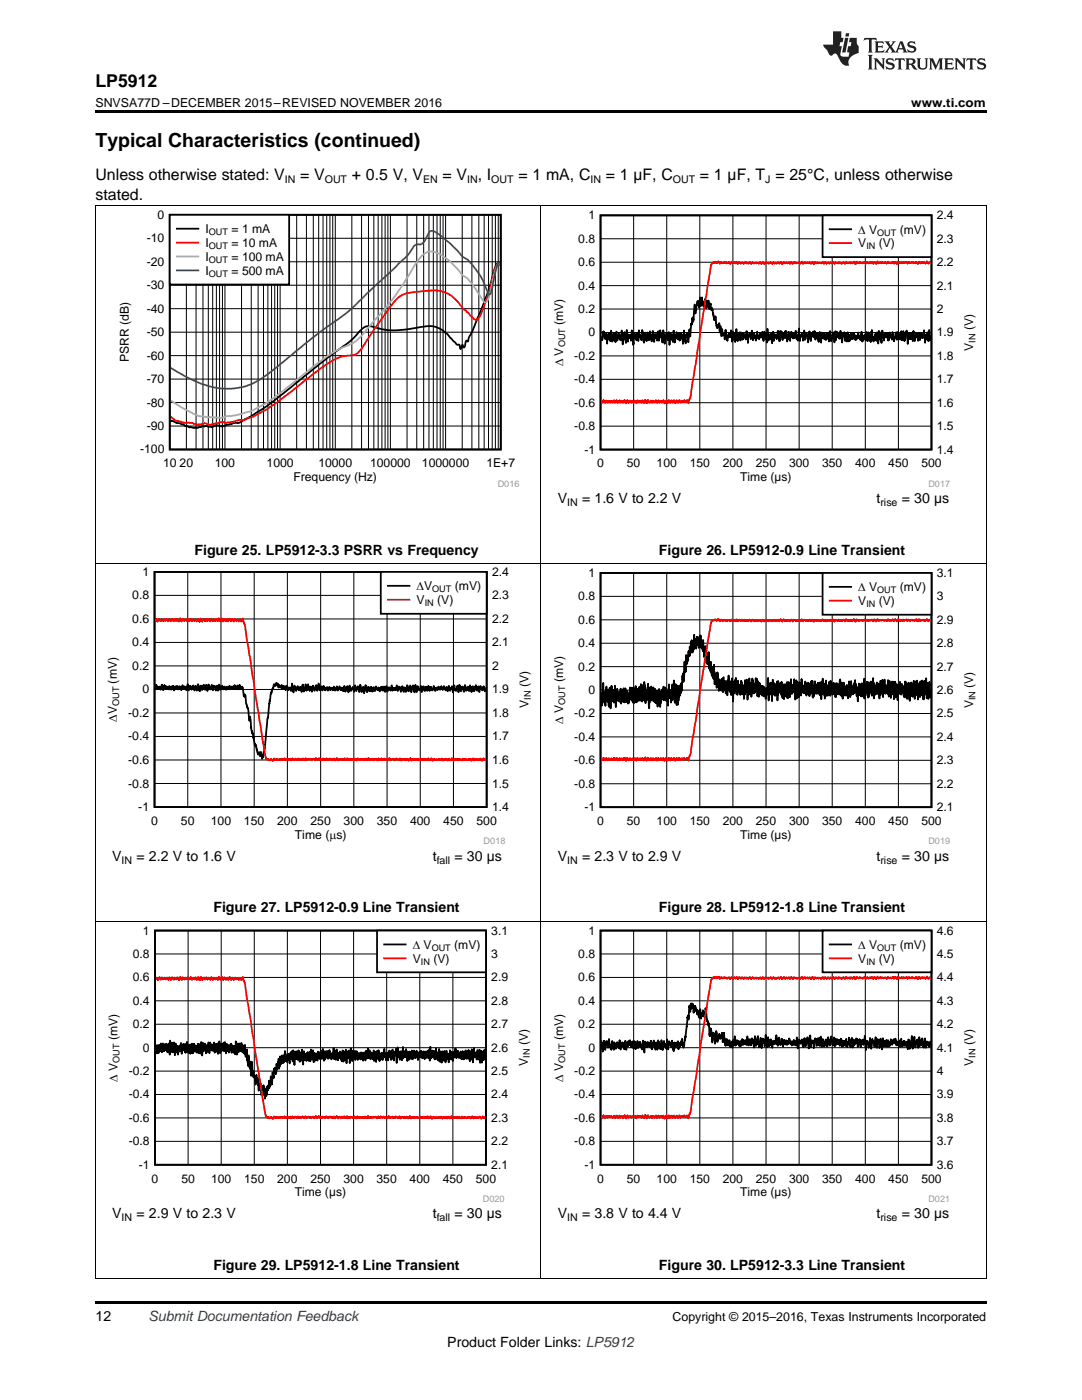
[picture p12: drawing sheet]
<svg xmlns="http://www.w3.org/2000/svg" width="216mm" height="279mm" viewBox="0 0 216 279" stroke-linecap="round" stroke-linejoin="round" font-family="sans-serif">
<defs><g id="words">
<text font-size="3.9" x="19" y="29.3">Typical Characteristics (continued)</text>
<text font-size="3.5" x="19" y="17.3">LP5912</text>
<g font-size="3.2">
<text x="19" y="36">Unless otherwise stated: V</text>
<text x="59.9" y="36">= V</text>
<text x="70.2" y="36">+ 0.5 V, V</text>
<text x="88.3" y="36">= V , I</text>
<text x="103.4" y="36">= 1 mA, C</text>
<text x="120.9" y="36">= 1 µF, C</text>
<text x="139.7" y="36">= 1 µF, T = 25°C, unless otherwise</text>
<text x="19" y="39.9">stated.</text>
</g>
<g font-size="2.8">
<text x="111.3" y="100.4">V</text>
<text x="116.1" y="100.4">= 1.6 V to 2.2 V</text>
<text x="174.9" y="100.4">t</text>
<text x="179.9" y="100.4">= 30 µs</text>
<text x="38.8" y="110.7">Figure 25. LP5912-3.3 PSRR vs Frequency</text>
<text x="131.5" y="110.7">Figure 26. LP5912-0.9 Line Transient</text>
<text x="22.4" y="171.8">V</text>
<text x="27.2" y="171.8">= 2.2 V to 1.6 V</text>
<text x="86.4" y="171.8">t</text>
<text x="90.7" y="171.8">= 30 µs</text>
<text x="111.3" y="171.8">V</text>
<text x="116.1" y="171.8">= 2.3 V to 2.9 V</text>
<text x="174.9" y="171.8">t</text>
<text x="179.9" y="171.8">= 30 µs</text>
<text x="42.6" y="182.1">Figure 27. LP5912-0.9 Line Transient</text>
<text x="131.5" y="182.1">Figure 28. LP5912-1.8 Line Transient</text>
<text x="22.4" y="243.1">V</text>
<text x="27.2" y="243.1">= 2.9 V to 2.3 V</text>
<text x="86.4" y="243.1">t</text>
<text x="90.7" y="243.1">= 30 µs</text>
<text x="111.3" y="243.1">V</text>
<text x="116.1" y="243.1">= 3.8 V to 4.4 V</text>
<text x="174.9" y="243.1">t</text>
<text x="179.9" y="243.1">= 30 µs</text>
<text x="42.6" y="253.5">Figure 29. LP5912-1.8 Line Transient</text>
<text x="131.5" y="253.5">Figure 30. LP5912-3.3 Line Transient</text>
<text x="19" y="263.6">12</text>
<text x="89.3" y="268.9">Product Folder Links: LP5912</text>
</g>
<text font-size="2.8" fill="#0000c8" x="29.6" y="263.6">Submit Documentation Feedback</text>
<g font-size="2.5">
<text x="19" y="21.4">SNVSA77D –DECEMBER 2015–REVISED NOVEMBER 2016</text>
<text x="181.8" y="21.4">www.ti.com</text>
<text x="134.2" y="263.6">Copyright © 2015–2016, Texas Instruments Incorporated</text>
</g>
<g font-size="2.4">
<text x="31.5" y="43.7">0</text>
<text x="41" y="46.5">I</text>
<text x="46.2" y="46.5">= 1 mA</text>
<text x="117.4" y="43.8">1</text>
<text x="171.3" y="46.6">'</text>
<text x="173.4" y="46.6">V</text>
<text x="179.5" y="46.6">(mV)</text>
<text x="186.9" y="43.8">2.4</text>
<text x="29.3" y="53">-20</text>
<text x="29.3" y="48.3">-10</text>
<text x="41" y="49.3">I</text>
<text x="41" y="52.1">I</text>
<text x="46.2" y="49.3">= 10 mA</text>
<text x="46.2" y="52.1">= 100 mA</text>
<text x="115.4" y="53.1">0.6</text>
<text x="115.4" y="48.4">0.8</text>
<text x="171.3" y="49.4">V</text>
<text x="175.4" y="49.4">(V)</text>
<text x="186.9" y="53.1">2.2</text>
<text x="186.9" y="48.4">2.3</text>
<text x="29.3" y="57.7">-30</text>
<text x="41" y="54.8">I</text>
<text x="46.2" y="54.8">= 500 mA</text>
<text x="115.4" y="57.8">0.4</text>
<text x="186.9" y="57.8">2.1</text>
<text x="29.3" y="62.4">-40</text>
<text x="112.3" y="64.8" transform="rotate(-90 112.3 64.8)">(mV)</text>
<text x="115.4" y="62.5">0.2</text>
<text x="186.9" y="62.5">2</text>
<text x="194.2" y="65.9" transform="rotate(-90 194.2 65.9)">(V)</text>
<text x="29.3" y="71.8">-60</text>
<text x="29.3" y="67.1">-50</text>
<text x="114.6" y="71.8">-0.2</text>
<text x="117.4" y="67.2">0</text>
<text x="186.9" y="67.2">1.9</text>
<text x="186.9" y="71.8">1.8</text>
<text x="194.2" y="70" transform="rotate(-90 194.2 70)">V</text>
<text x="25.7" y="72.3" transform="rotate(-90 25.7 72.3)">PSRR (dB)</text>
<text x="29.3" y="76.5">-70</text>
<text x="112.3" y="73.1" transform="rotate(-90 112.3 73.1)">' V</text>
<text x="114.6" y="76.5">-0.4</text>
<text x="186.9" y="76.5">1.7</text>
<text x="29.3" y="81.1">-80</text>
<text x="114.6" y="81.2">-0.6</text>
<text x="186.9" y="81.2">1.6</text>
<text x="29.3" y="85.8">-90</text>
<text x="114.6" y="85.8">-0.8</text>
<text x="186.9" y="85.8">1.5</text>
<text x="28" y="90.5">-100</text>
<text x="32.5" y="93.3">10</text>
<text x="35.8" y="93.3">20</text>
<text x="42.9" y="93.3">100</text>
<text x="53.2" y="93.3">1000</text>
<text x="63.5" y="93.3">10000</text>
<text x="73.9" y="93.3">100000</text>
<text x="84.2" y="93.3">1000000</text>
<text x="97.1" y="93.3">1E+7</text>
<text x="116.6" y="90.5">-1</text>
<text x="119.2" y="93.3">0</text>
<text x="125.1" y="93.3">50</text>
<text x="131" y="93.3">100</text>
<text x="137.6" y="93.3">150</text>
<text x="144.2" y="93.3">200</text>
<text x="150.8" y="93.3">250</text>
<text x="157.4" y="93.3">300</text>
<text x="164" y="93.3">350</text>
<text x="170.6" y="93.3">400</text>
<text x="177.2" y="93.3">450</text>
<text x="183.8" y="93.3">500</text>
<text x="186.9" y="90.5">1.4</text>
<text x="58.5" y="96">Frequency (Hz)</text>
<text x="147.7" y="96.1">Time (µs)</text>
<text x="26.4" y="119.6">0.8</text>
<text x="28.4" y="114.9">1</text>
<text x="83.1" y="117.8">'V</text>
<text x="90.8" y="117.8">(mV)</text>
<text x="98.2" y="119.6">2.3</text>
<text x="98.2" y="114.9">2.4</text>
<text x="115.4" y="119.8">0.8</text>
<text x="117.4" y="115.1">1</text>
<text x="171.3" y="118">'</text>
<text x="173.4" y="118">V</text>
<text x="179.5" y="118">(mV)</text>
<text x="186.9" y="119.8">3</text>
<text x="186.9" y="115.1">3.1</text>
<text x="26.4" y="124.3">0.6</text>
<text x="83.1" y="120.6">V</text>
<text x="87.2" y="120.6">(V)</text>
<text x="98.2" y="124.3">2.2</text>
<text x="115.4" y="124.5">0.6</text>
<text x="171.3" y="120.7">V</text>
<text x="175.4" y="120.7">(V)</text>
<text x="186.9" y="124.5">2.9</text>
<text x="26.4" y="129">0.4</text>
<text x="98.2" y="129">2.1</text>
<text x="115.4" y="129.2">0.4</text>
<text x="186.9" y="129.2">2.8</text>
<text x="23.3" y="136.4" transform="rotate(-90 23.3 136.4)">(mV)</text>
<text x="26.4" y="133.7">0.2</text>
<text x="98.2" y="133.7">2</text>
<text x="105.5" y="137.2" transform="rotate(-90 105.5 137.2)">(V)</text>
<text x="112.3" y="136.2" transform="rotate(-90 112.3 136.2)">(mV)</text>
<text x="115.4" y="133.8">0.2</text>
<text x="186.9" y="133.8">2.7</text>
<text x="194.2" y="137.3" transform="rotate(-90 194.2 137.3)">(V)</text>
<text x="25.6" y="143.1">-0.2</text>
<text x="28.4" y="138.4">0</text>
<text x="98.2" y="143.1">1.8</text>
<text x="98.2" y="138.4">1.9</text>
<text x="105.5" y="141.3" transform="rotate(-90 105.5 141.3)">V</text>
<text x="114.6" y="143.2">-0.2</text>
<text x="117.4" y="138.5">0</text>
<text x="186.9" y="138.5">2.6</text>
<text x="186.9" y="143.2">2.5</text>
<text x="194.2" y="141.4" transform="rotate(-90 194.2 141.4)">V</text>
<text x="23.3" y="144" transform="rotate(-90 23.3 144)">'V</text>
<text x="25.6" y="147.8">-0.4</text>
<text x="98.2" y="147.8">1.7</text>
<text x="112.3" y="144.5" transform="rotate(-90 112.3 144.5)">' V</text>
<text x="114.6" y="147.9">-0.4</text>
<text x="186.9" y="147.9">2.4</text>
<text x="25.6" y="152.5">-0.6</text>
<text x="98.2" y="152.5">1.6</text>
<text x="114.6" y="152.5">-0.6</text>
<text x="186.9" y="152.5">2.3</text>
<text x="25.6" y="157.2">-0.8</text>
<text x="27.6" y="161.9">-1</text>
<text x="98.2" y="157.2">1.5</text>
<text x="98.2" y="161.9">1.4</text>
<text x="114.6" y="157.2">-0.8</text>
<text x="116.6" y="161.9">-1</text>
<text x="186.9" y="157.2">2.2</text>
<text x="186.9" y="161.9">2.1</text>
<text x="30.2" y="164.6">0</text>
<text x="36.1" y="164.6">50</text>
<text x="42.1" y="164.6">100</text>
<text x="48.7" y="164.6">150</text>
<text x="55.3" y="164.6">200</text>
<text x="58.8" y="167.4">Time (Ps)</text>
<text x="61.9" y="164.6">250</text>
<text x="68.6" y="164.6">300</text>
<text x="75.2" y="164.6">350</text>
<text x="81.8" y="164.6">400</text>
<text x="88.4" y="164.6">450</text>
<text x="95.1" y="164.6">500</text>
<text x="119.2" y="164.6">0</text>
<text x="125.1" y="164.6">50</text>
<text x="131" y="164.6">100</text>
<text x="137.6" y="164.6">150</text>
<text x="144.2" y="164.6">200</text>
<text x="147.7" y="167.4">Time (µs)</text>
<text x="150.8" y="164.6">250</text>
<text x="157.4" y="164.6">300</text>
<text x="164" y="164.6">350</text>
<text x="170.6" y="164.6">400</text>
<text x="177.2" y="164.6">450</text>
<text x="183.8" y="164.6">500</text>
<text x="26.5" y="191.2">0.8</text>
<text x="28.5" y="186.5">1</text>
<text x="82.4" y="189.3">'</text>
<text x="84.5" y="189.3">V</text>
<text x="90.6" y="189.3">(mV)</text>
<text x="98" y="191.2">3</text>
<text x="98" y="186.5">3.1</text>
<text x="115.4" y="191.2">0.8</text>
<text x="117.4" y="186.5">1</text>
<text x="171.3" y="189.3">'</text>
<text x="173.4" y="189.3">V</text>
<text x="179.5" y="189.3">(mV)</text>
<text x="186.9" y="191.2">4.5</text>
<text x="186.9" y="186.5">4.6</text>
<text x="26.5" y="195.9">0.6</text>
<text x="82.4" y="192.1">V</text>
<text x="86.5" y="192.1">(V)</text>
<text x="98" y="195.9">2.9</text>
<text x="115.4" y="195.9">0.6</text>
<text x="171.3" y="192.1">V</text>
<text x="175.4" y="192.1">(V)</text>
<text x="186.9" y="195.9">4.4</text>
<text x="26.5" y="200.5">0.4</text>
<text x="98" y="200.5">2.8</text>
<text x="115.4" y="200.5">0.4</text>
<text x="186.9" y="200.5">4.3</text>
<text x="23.4" y="207.6" transform="rotate(-90 23.4 207.6)">(mV)</text>
<text x="26.5" y="205.2">0.2</text>
<text x="28.5" y="209.9">0</text>
<text x="98" y="209.9">2.6</text>
<text x="98" y="205.2">2.7</text>
<text x="105.3" y="208.6" transform="rotate(-90 105.3 208.6)">(V)</text>
<text x="112.3" y="207.6" transform="rotate(-90 112.3 207.6)">(mV)</text>
<text x="115.4" y="205.2">0.2</text>
<text x="117.4" y="209.9">0</text>
<text x="186.9" y="209.9">4.1</text>
<text x="186.9" y="205.2">4.2</text>
<text x="194.2" y="208.6" transform="rotate(-90 194.2 208.6)">(V)</text>
<text x="23.4" y="215.9" transform="rotate(-90 23.4 215.9)">' V</text>
<text x="25.7" y="214.6">-0.2</text>
<text x="98" y="214.6">2.5</text>
<text x="105.3" y="212.7" transform="rotate(-90 105.3 212.7)">V</text>
<text x="112.3" y="215.9" transform="rotate(-90 112.3 215.9)">' V</text>
<text x="114.6" y="214.6">-0.2</text>
<text x="186.9" y="214.6">4</text>
<text x="194.2" y="212.7" transform="rotate(-90 194.2 212.7)">V</text>
<text x="25.7" y="219.2">-0.4</text>
<text x="98" y="219.2">2.4</text>
<text x="114.6" y="219.2">-0.4</text>
<text x="186.9" y="219.2">3.9</text>
<text x="25.7" y="223.9">-0.6</text>
<text x="98" y="223.9">2.3</text>
<text x="114.6" y="223.9">-0.6</text>
<text x="186.9" y="223.9">3.8</text>
<text x="25.7" y="228.6">-0.8</text>
<text x="27.7" y="233.3">-1</text>
<text x="98" y="228.6">2.2</text>
<text x="98" y="233.3">2.1</text>
<text x="114.6" y="228.6">-0.8</text>
<text x="116.6" y="233.3">-1</text>
<text x="186.9" y="228.6">3.7</text>
<text x="186.9" y="233.3">3.6</text>
<text x="30.3" y="236">0</text>
<text x="36.2" y="236">50</text>
<text x="42.1" y="236">100</text>
<text x="48.7" y="236">150</text>
<text x="55.3" y="236">200</text>
<text x="58.8" y="238.8">Time (µs)</text>
<text x="61.9" y="236">250</text>
<text x="68.5" y="236">300</text>
<text x="75.1" y="236">350</text>
<text x="81.7" y="236">400</text>
<text x="88.3" y="236">450</text>
<text x="94.9" y="236">500</text>
<text x="119.2" y="236">0</text>
<text x="125.1" y="236">50</text>
<text x="131" y="236">100</text>
<text x="137.6" y="236">150</text>
<text x="144.2" y="236">200</text>
<text x="147.7" y="238.8">Time (µs)</text>
<text x="150.8" y="236">250</text>
<text x="157.4" y="236">300</text>
<text x="164" y="236">350</text>
<text x="170.6" y="236">400</text>
<text x="177.2" y="236">450</text>
<text x="183.8" y="236">500</text>
</g>
<g font-size="2.1">
<text x="56.8" y="36.6">IN</text>
<text x="64.8" y="36.6">OUT</text>
<text x="84.4" y="36.6">EN</text>
<text x="93.2" y="36.6">IN</text>
<text x="98" y="36.6">OUT</text>
<text x="117.8" y="36.6">IN</text>
<text x="134.3" y="36.6">OUT</text>
<text x="152.7" y="36.6">J</text>
<text x="113.2" y="101">IN</text>
<text x="175.7" y="101">rise</text>
<text x="24.3" y="172.3">IN</text>
<text x="87.1" y="172.3">fall</text>
<text x="113.2" y="172.3">IN</text>
<text x="175.7" y="172.3">rise</text>
<text x="24.3" y="243.7">IN</text>
<text x="87.1" y="243.7">fall</text>
<text x="113.2" y="243.7">IN</text>
<text x="175.7" y="243.7">rise</text>
</g>
<g font-size="1.8">
<text x="41.7" y="46.9">OUT</text>
<text x="175" y="47">OUT</text>
<text x="41.7" y="49.7">OUT</text>
<text x="41.7" y="52.5">OUT</text>
<text x="172.9" y="49.8">IN</text>
<text x="41.7" y="55.2">OUT</text>
<text x="112.8" y="69.3" transform="rotate(-90 112.8 69.3)">OUT</text>
<text x="194.6" y="68.4" transform="rotate(-90 194.6 68.4)">IN</text>
<text x="86.2" y="118.2">OUT</text>
<text x="175" y="118.4">OUT</text>
<text x="84.8" y="121">IN</text>
<text x="172.9" y="121.2">IN</text>
<text x="23.7" y="140.9" transform="rotate(-90 23.7 140.9)">OUT</text>
<text x="105.9" y="139.6" transform="rotate(-90 105.9 139.6)">IN</text>
<text x="112.8" y="140.7" transform="rotate(-90 112.8 140.7)">OUT</text>
<text x="194.6" y="139.8" transform="rotate(-90 194.6 139.8)">IN</text>
<text x="86.1" y="189.8">OUT</text>
<text x="175" y="189.8">OUT</text>
<text x="84" y="192.5">IN</text>
<text x="172.9" y="192.5">IN</text>
<text x="23.9" y="212.1" transform="rotate(-90 23.9 212.1)">OUT</text>
<text x="105.7" y="211.1" transform="rotate(-90 105.7 211.1)">IN</text>
<text x="112.8" y="212.1" transform="rotate(-90 112.8 212.1)">OUT</text>
<text x="194.6" y="211.1" transform="rotate(-90 194.6 211.1)">IN</text>
</g>
<g font-size="1.8" fill="#999">
<text x="99.3" y="97.1">D016</text>
<text x="185.3" y="97.1">D017</text>
<text x="96.5" y="168.5">D018</text>
<text x="185.3" y="168.5">D019</text>
<text x="96.4" y="239.8">D020</text>
<text x="185.3" y="239.8">D021</text>
</g>
</g></defs>
<path d="M19 255.2h.2zM196.7 255.2h.1zM19 259.7h177.8v.5h-177.8z" fill="#000"/>
<path d="M19.1 183.9v71.3M107.9 183.9v71.3M196.8 183.9v71.3M19 255.2h177.8" fill="none" stroke="#000" stroke-width=".2"/>
<path d="M21.1 184.8h84.7v55.1h-84.7z" fill-rule="evenodd" fill="#fff"/>
<path d="M30.9 185.7h66.1v46.8h-66.1zM31.1 208.8v.8l.1-1 .1 1.6 .2-1.6 .1 1.6 .2-1.7 .1 1.1v-.8l.1 1 .1-1.6 .2 1.8v-1.2l.1 .8 .1-1.4v1.2v-1l.2 1.4 .1-1.4v1.1l.2-1.1 .1 1.2 .1-1.3v1.4l.1-1.1 .1 1.4 .3-1.8 .2 2.3v-2.8l.2 2.3 .2-1.9 .2 1.9 .2-2 .2 2.6 .1-2.3 .1 1.5 .1-1 .1 1.3 .1-1.3 .1 1.7 .1-1.3 .1 .6v-1l.1 .7v-.6l.1 .9v-.6v.6l.1-.6v.5l.1-1.6 .2 2.2 .2-1.9 .1 1.2 .1-1.2v1.1v-1l.1 .5v-.6l.2 1.7 .3-2.2 .1 1.6v-.8l.1 1.3 .1-1.5v1.6l.2-1.6 .1 1.2v-.8l.1 1.4 .1-1.9 .1 1.7 .1-1.8 .2 1.9 .2-1.9v1.1l.1-1v1.3l.1-.5v.7l.1-1.3v.9v.1l.1-.6v.8l.1-1 .1 1.3v-1.1v-.2v1.1l.1-1.1v.2v-.3v.5l.1-.9v.7l.1-.6v1.8l.3-1.8 .1 1.9 .2-2.3 .1 1.4v-.6v1.9l.2-2.6 .1 1.7v-.7l.1 .6 .2-1.4 .2 1.9 .1-1.5v1.1l.1-1.2 .1 1.3 .2-1.9 .2 2.2 .1-2.1 .2 1.5 .1-.8v.8v-1.2l.2 1.2 .1-.9v1l.2-1.6 .2 2 .1-1.8 .1 1v-.7l.1 .8v-.6l.1 1.1 .1-1.7 .1 2.1 .1-2 .1 1 .1-1.5 .1 2.4 .1-1.8 .1 1.5 .2-1.6 .1 .8v-.8l.1 1.4 .1-1v.9v-1.5l.2 1.7 .1-1.8 .2 2.2v-1l.1 .6 .1-1.5v1.3l.1-.9v1l.1-1.1 .1 .9 .1-.8v1.4v-1.5l.2 1 .2-1.3v1.2v-1.2l.1 1.8 .1-1.5 .1 .8 .1-.6 .1 1.3v-1.3l.1 .5v-.6l.2 1.7 .1-2.6 .3 2.7 .2-2.3 .1 1.8 .1-1.7 .3 1.4 .2-1.6v1.5l.1-1 .1 1.4 .1-1.4 .1 1.5 .1-.8v.9l.2-1.7 .1 2.4 .2-1.2v.7l.1-1 .2 3.3 .1-2.1 .3 2.7 .1-1.3v.1l.1 2.6 .1-2.8 .3 2.9 .1-.8 .1 1.1 .1-.4v.4l.1-.4v.9l.1-.7v1.5l.2-1.9v1.1v-.2v.4l.1-.6 .1 .7v-.8l.2 2.6 .2-2.3v1.2l.1-.7 .2 1.8v-.7l.1 1.6 .1-1.9 .1 1.5 .1-1.2v1.5l.1-1.9 .3 2.7 .1-2v1.1v-1.2l.2 1.5 .1-1.9v.8l.1-.7v.7l.1-.6v.4v-.8v.8l.1-.7v.5l.1-1.5v1.2v-1.2l.1 1.3 .1-.5v.1l.1-1.8 .2 1.6 .2-2.4 .2 1.2 .1-1.9v.3l.1-.4 .1 .5v-.5v.6l.1-.7v1.3l.2-2.1 .1 1.1 .2-1.5v.7v-.7l.1 .6v-1.2l.1 2 .2-2.5 .2 1.6 .1-1.7 .1 1.5 .1-1.1v1.1l.1-1.6 .1 1.4 .1-.5v.3l.2-2.1 .1 2.1 .1-.9 .1 1 .1-1.3v.6l.1-.7 .1 .8 .1-.9v1.1l.1-1.2 .1 1.9 .1-2v1.1l.1-1v.5l.1-.5v.9l.1-1.4v1.5v-1l.2 1.5 .1-2.2 .2 1.8v-.9l.1 2v-1.5v-.1v.4l.1-1v.4v-.6l.1 .6v-.9v1.6l.3-1.6 .1 1.7 .2-1.9 .1 1.8v-.8l.2 1.3v-1.7v.9l.1-1.1 .1 1.7 .2-2.2 .2 3 .2-2.7 .1 1.8 .1-1.1 .1 .8 .1-1v1.4l.2-1.5v1l.1-1.2 .1 1.6v-1.1l.1 1.2 .2-1.7 .1 1.8 .1-2.3 .1 1.5v-.9l.1 1.4 .2-1.9 .2 2.4 .1-1.9 .2 1.6 .1-1.2v1l.1-.1v-1.2l.1 1.4 .1-1v1.1l.2-1.8v.9v-.8l.1 .7 .1-.7 .1 1.4v-1.2l.2 1.1 .1-.8v.8l.1-1.7v.8l.1-.7 .1 1.1v-1.5l.1 2.1 .1-1.2 .1 1.5 .1-1.9v1.7l.1-1.2v.6l.2-1.1 .1 1.3 .1-1.3 .2 1.5v-1.1l.1 .9 .1-1.5 .2 1.5 .1-.7 .1 1 .1-1.2v.8v-.5l.2 .7 .2-2 .1 2.2 .2-1.7 .1 1.8 .2-2 .2 1.8v-.9v1.2l.1-1.4 .1 .9 .1-.8v.9l.2-1.4 .1 1v-.7v1.4l.1-1 .1 1.3 .2-2.2 .1 2.3v-1.5l.1 .7v-.7l.1 1.2v-1l.1 1 .2-2.1 .1 2.7 .2-2.3v.7l.2-.7v1.3l.1-1.6 .2 2.6 .2-3 .1 1.9v-.9l.2 1.6v-1.4v.9l.1-1.6 .1 1.2v-.4v.2v-1.1l.2 1.3 .1-.9 .1 1.6 .1-1.8 .1 1.1 .1-1.1 .2 1.7v-1.1l.1 1v-1.2l.1 .9 .1-.8 .1 .8v-.9l.1 1.2 .1-1.2v1.1l.1-1.3v1.3l.1-1.1 .2 .9v-1l.1 1.6v-1.2l.1 .5 .1-1v1l.1-.9 .1 1.5 .2-1.9 .1 1.2v-1l.1 1.3 .1-2 .2 2 .1-1.6 .2 1.6v-1.1v1.3l.2-1.4 .1 .9v-.7l.2 1.1v-.6v.7l.2-1.8v2.1l.3-1.8 .2 2.1 .1-2.3 .1 1.6 .2-1.7 .1 1v-.7l.1 1.9 .1-1.2 .1 .8v-1l.1 1v-1l.1-.2 .1 .4 .1-.5v1.4v-1.3l.1 1.3 .2-1.9 .1 1.1v-1.4l.1 1.6 .1-.7 .1 1.4 .1-1.2 .1 1v-1v.7l.1-.9 .2 1.4 .1-1.7v.9l.1-1.1 .1 1.2 .1-.8 .1 1.4 .1-.8v.8l.2-2v1l.3 1.2 .1-1.8 .1 .8 .2-1.3v.8v-.9l.2 2.9 .2-3.2 .1 2 .2-1.1 .1 1.6v-1.3l.1 .4 .1-.8 .2 1.8 .2-2.7 .1 2.3v-1.2l.1 1 .1-1.2 .1 1.1v-1l.1 1.1 .1-1.6 .3 2.4v-1.3v.2l.2-.8 .1 1.6 .1-1.7v.6l.1-.5v.4v-.3l.1 1 .1-.6v.9v-1.4l.1 1.4 .1-1.7 .1 1.8 .2-1.3 .1 .7v-1.1l.1 1.3 .1-.9 .1 1v-.6v.6l.1-.6v.6v-1.3l.1 1.1 .1-1.2v1.3l.1-1 .1 1.6v-1.6l.1 1.2v-.9l.1 .6v-.8l.1 .7 .1-.8v.9l.1-1v.9v-1.1l.1 1.3 .1-1.2v1.1l.1-1 .1 1.3 .1-1.3 .1 1 .1-1.1 .2 1.5 .1-1.3v.3v-.5l.2 1.3v-1.1v.6l.2-.8v1.1l.1-.4v.7l.1-1.7 .1 1.5 .1-.4v.7v-.7l.1 1.1 .1-2.8 .1 2.3 .1-.9v.6l.1-.7 .1 .5v-1v1.2l.2-1.2 .2 1.7v-1.1l.1 1.1 .2-2.2 .1 2.1 .2-1.3 .2 1.7 .1-2.4 .2 2.6 .2-2.1v.5l.1-.3v2.1l.2-2.3 .2 1.9 .1-1.8v.6l.1-.8 .2 2.3 .2-2.3 .2 1.7 .1-1.1v.9v-.7l.1 1.5 .3-2.4 .2 1.8 .2-1.5 .1 1.5v-1v1.4l.1-1.6v-.1l.1 .7v-.7l.1 1 .1-1.3v.9v-.6v.5l.1-1.3 .3 1.9 .2-1.5v1.2l.1-1.1 .1 1.1v-.8l.1 1 .2-1 .1 1.1v-1.4l.2 1.3v-1l.1 1.3 .1-1.6 .2 1.6v-1.2l.1 1.1 .1-1.2 .1 .9v-1.2l.1 .8v-1l.1 1.7 .2-.9v.9l.1-.9 .1 .7v-1.5l.1 .8v-.8l.3 2.2v-2l.2 1.6 .1-2 .3 2.6 .2-2.9v1.6l.1-.3v.6l.1-.6 .1 .6v-1l.2 .8v-.6v1.3l.2-1.9 .1 1.9 .1-1.5v1.2l.2-1.7 .1 2.6 .1-2.5 .2 2.5 .3-2.3 .1 1.8 .1-1.4v1l.1-1.7v1.6l.1-.7" fill="none" stroke="#000" stroke-width=".35"/>
<g fill="none" stroke="#000" stroke-width=".2">
<path d="M30.9 199.7h66.1M30.9 195.1h66.1M30.9 190.4h66.1M37.5 185.7v46.8M44.1 185.7v46.8M50.7 185.7v46.8M57.3 185.7v46.8M64 185.7v46.8M70.6 185.7v46.8M77.2 185.7v46.8M83.8 185.7v46.8M90.4 185.7v46.8"/>
<path d="M30.9 218.4h66.1M30.9 213.8h66.1M30.9 209.1h66.1M30.9 204.4h66.1M30.9 227.8h66.1M30.9 223.1h66.1"/>
</g>
<path d="M31.1 195.5l.2-.4 .2 .5 .3-.5 .2 .4h.2l.1-.5 .3 .5 .2-.4 .2 .3 .4-.3 .2 .4 .2-.4 .3 .5 .3-.6 .3 .5 .2-.4 .2 .4 .4-.4 .2 .5 .3-.7 .2 .6 .3-.5 .3 .5 .1-.3v.1l.2-.2 .2 .3 .2-.4 .2 .5 .2-.1 .2-.4 .2 .5 .3-.4 .2 .4 .2-.4 .3 .5 .2-.6 .3 .6 .3-.6 .3 .6 .3-.5 .3 .4 .2-.5 .2 .5 .2-.4 .2 .2v-.1l.2 .4 .2-.6 .3 .5 .2-.4 .3 .4 .2-.4 .2 .4 .3-.6 .3 .7 .3-.6 .2 .6 .3-.6 .3 .5 .2-.4 .2 .5 .3-.6 .3 .5 .2-.4 .4 .5 .2-.5 .3 .4 .3-.3 .1 .4 .3-.5 .3 .4 .3-.5 .4 1.4 3.9 25.2 .2 1 .3 .5 .1-.2v.2l.2-.1 .2 .2v-.2l.2 .2 .2-.3 .3 .4 .2-.5 .3 .4 .4-.3 .1 .2 .3-.2 .2 .2 .1-.3 .5 .3 .2-.3 .2 .4 .2-.3v.1v-.1h.3l.1 .2v-.1l.1 .1 .2-.2 .2 .3 .2-.4 .4 .4 .2-.4 .3 .3 .2-.3v.2l.2-.2 .1 .3 .2-.2 .1 .2v-.2l.1 .2 .3-.3 .3 .3 .3-.3 .2 .4 .4-.4 .3 .3 .1-.2 .1 .2 .1-.2 .1 .1 .3-.1 .1 .2 .4-.3 .2 .3 .4-.3 .2 .4 .2-.3 .2 .2 .1-.3 .4 .3 .3-.3 .3 .3 .2-.3 .2 .2 .2-.2 .4 .3 .2-.3 .3 .4 .3-.4 .3 .4 .1-.3 .2 .1v-.1l.2 .2 .2-.3 .1 .3 .2-.1v.1l.2-.3 .2 .3h.1l.2-.3 .3 .3 .3-.2v.2l.1-.2 .1 .1 .3-.1 .3 .2 .1-.3 .4 .4 .3-.4 .2 .3 .3-.2 .3 .2 .3-.2 .1 .2 .3-.3 .2 .3 .1-.1 .1 .1 .2-.4 .2 .4 .2-.2 .4 .2 .1-.2 .2 .1 .4-.2 .3 .4 .1-.4 .4 .3 .2-.3 .3 .3 .2-.3 .3 .3 .3-.2 .2 .3 .3-.4 .3 .3 .4-.3 .1 .4 .2-.3 .3 .2 .2-.3 .3 .3 .3-.3 .3 .4 .2-.3 .2 .2 .1-.2 .1 .2 .1-.2 .2 .3 .3-.3 .3 .3 .3-.5 .2 .5 .4-.3 .3 .2 .1-.2 .2 .2 .3-.2 .3 .3 .3-.4 .2 .3 .3-.3 .1 .3v-.1l.2 .1 .2-.2 .1 .3 .4-.4 .1 .4 .2-.1 .2-.3 .3 .5 .2-.4 .3 .2 .2-.2 .3 .2 .2-.2 .2 .2h.3l.1-.3 .3 .4 .3-.3 .2 .2 .1-.2 .2 .2 .1-.1v.2l.3-.4 .2 .4 .4-.4 .2 .4h.1l.2-.3 .3 .2 .1-.2 .1 .2v-.2l.2 .3 .1-.3 .1 .2v-.2l.5 .3 .2-.4 .2 .4 .2-.3 .5 .2 .1-.2 .1 .2 .4-.2 .2 .3 .4-.4 .2 .4 .2-.3 .3 .2 .1-.1 .2 .1v-.2l.2 .2 .3-.3 .2 .5 .3-.5 .2 .3h.3" fill="none" stroke="#f00" stroke-width=".35"/>
<path d="M75.2 185.7h21.8v8.3h-21.8z" fill-rule="evenodd" fill="#fff"/>
<path d="M75.2 185.7h21.8v8.3h-21.8zM76.7 188.5h4.2" fill="none" stroke="#000" stroke-width=".35"/>
<path d="M76.7 191.2h4.2" fill="none" stroke="#f00" stroke-width=".35"/>
<path d="M110 184.8h84.7v55.1h-84.7z" fill-rule="evenodd" fill="#fff"/>
<path d="M119.8 185.7h66.1v46.8h-66.1zM120 207.7l.3 2.2v-1.3l.1-.5 .1 .5 .1-.9 .2 1.8 .3-1.8 .2 1.4 .2-1.8 .2 1.7v-.5l.1 .6 .1-.2v.4v-.4l.1 .6 .2-1.8 .3 1.8 .1-1.5 .3 1.3 .1-1.1v.7l.2-.9v.6l.1-.4 .2 1 .1-1.6 .2 1.9 .3-1.5 .2 .9 .1-.8 .2 1.3 .2-1.7 .2 1.8 .1-1.4v.5v-.6l.2 .9v-1l.1 .6v-.7l.1 .7 .1-.3 .1 .3v-.9l.2 1.4 .2-.5v.3l.1-1 .2 1.5 .2-1.5 .2 1.6 .2-1.2v.8l.1-.5 .1 .1v-.9l.1 1.5 .2-1v.7l.2-.9 .3 1.2v-.6l.1 .9 .2-1.8 .3 2.4 .1-2.2 .1 .8 .1-.6 .1 .9 .2-1 .2 .7 .2-.5 .1 .8 .2-1.3 .1 1.6 .1-.4v.5l.4-1.7 .3 1.8 .2-1.4 .2 1.4 .1-1.9 .2 1.3v-.7l.3 1.1 .2-1.7 .2 1.9 .3-1.8 .1 .9 .1 .3 .1-.6 .2 1 .1-1.9 .2 2 .2-1.6 .2 .9 .1-.4 .1 .3v-.6l.1 1 .1-1.3 .3 2.1 .2-1.7 .2 1 .2-1 .1 1 .2-1.3 .1 1.6v-1.1l.1 .3v-.4l.1 .8 .3-1.2 .1 .7 .1-1.2 .3 1.8 .3-2.3 .1 .3 .4-4.1v.2v-.4l.1 .5 .1-.7v.9l.1-2.7 .1 .2v-.4l.1 1.4 .2-1.8 .1 1.1 .2-1v.1l.2 1.7 .3-1.4 .2 1.1 .1-.3 .1 .9 .1-.8 .1 .7v-.5l.3 1.4 .1-1.8 .2 1.9 .2-1.2 .1 .3 .1-.8 .2 1.3 .1-.3 .1 .3 .1-1.7 .3 2.6v-.3l.3 1.2v-.5l.2 2.5v-.5l.1 .6 .1-1.6v.6l.1-.5 .1 .7 .1 2.1 .3-2 .3 2.2 .2-2.6 .3 2.2 .2-1.5 .1 .4 .1-.5 .1 1 .1-.5 .1 .4 .2-1.1 .2 1.9 .1-1.9 .4 2.6 .2-1.4 .1 .7 .1-.5v1.1l.1-.4v.2l.1-.2 .1 .4 .1-1 .1 1.4 .1-.8 .1 .3 .1-.5v.5v-.5l.1 1.1 .1-1.5 .1 1 .1-.6v.6l.2-1.8 .1 1.9 .2-.2 .1-.8v.6l.1-.7 .2 .8 .1-.6v.8l.1-.4 .1 .6 .1-1 .1 1 .3-1.4 .1 1.1 .1-.9 .1 .8 .2-.8 .1 .8 .1-.8 .2 .9 .1-1.7 .2 1.8 .1-.7 .1 .2 .1-.7 .1 1.2 .1-.7 .1 .7 .2-1.4 .2 1v-.6l.2 1.5 .1-2.3 .2 1.9 .4-1.7v.5l.1-.7 .1 2.2 .4-1.9 .2 2 .2-1.8 .1 .9 .1-.8 .1 .8v-.4l.1 1v-.2l.2-2.1 .1 2 .1-.2 .1 .7 .2-2 .1 1.8 .1-.8 .2 .6v-.7l.1 .4v-.9l.3 1.7 .1-1.4 .1 .7 .1-.5 .1 .5 .1-.6 .1 .3v-.4l.1 .4v-1l.1 1.2v-1.7l.3 2.1 .3-1.6 .2 1.4v-.3l.1 .3 .2-1.2v.4v-.3l.2 1.5 .2-1.4 .1 .6v-.5l.1 .5v-.4l.1 .7 .1-.4 .1 .4v-.8v.2v-.1l.2 .8 .1-.7 .1 .6 .1-.3v.1l.1-1 .2 1.2 .1-.5v.4l.1-.4 .1 .8v-.9l.2 .8 .2-1.1 .1 1 .1-.6 .1 .4 .1-.6 .1 1 .1-1.7 .2 2.2 .2-1.8 .3 .9 .1-.6v.6l.2-.9 .3 1.6 .2-1.8 .2 1.6 .2-1 .1 .5 .1-1.3 .3 2.2 .3-2.6 .1 2.4 .2-1.4v.5l.1-.4 .1 .3 .1-.4 .1 1.6 .2-2 .2 .4v-.3v.7l.1-.4 .1 1.1v-1l.1 .3 .1-.7v.6l.1-.7 .1 1.4v-.3l.1 .4 .3-1.8 .2 2 .2-1.6v1l.1 .2v-.7l.1 1.1 .1-.4 .1 .1 .1-1.1 .2 .4v-.4l.1 .8v-.6l.1 1.2 .2-1.9v.9l.1-.3 .2 1.1 .3-1.9 .2 1.7 .3-1.5 .1 1.9 .2-1.6 .1 1.2 .2-1.1 .2 1 .2-.9 .1 .2v1l.3-1.4 .3 1.6 .1-1.2 .1 1 .2-1 .2 1 .2-1.4v1.5l.1-.5 .1 .7v-1l.2 .5 .1-1.4v.8l.1-.6v1.1l.1-.4 .2 1 .2-1.9 .2 2 .1-1.6 .2 1.1 .1-.8 .1 .5 .1-.5v.2l.1-.8v.6l.1-.5 .1 1v-.6l.1 1.2v-1l.1 .7 .2-1.1v.2l.1-.3 .1 1.6 .1-1.1 .1 .6 .1-1 .3 1 .3-1.8 .2 2.9 .1-1.9 .2 .7 .1-.3 .1 1 .3-2 .2 2.2 .3-2 .1 .7v-.3v.3h.2l.1 .9 .2-1.9 .3 2.1 .1-1.7 .2 1 .1-.9 .1 1.7 .2-1.9 .3 2.1 .2-2.2 .2 1.6 .1-1.1 .2 1 .2-1.2 .2 1.4 .1-1.3 .2 1.3 .1-.7 .1 .5v-.6l.1 .3 .1-1 .1 1v-.3v.3l.1-.3v.4l.1-.9 .1 .6 .2-.8 .2 .8 .1-.9 .1 1.2 .1-.4v.5l.1-.4v.3l.1-.6 .2 .7v-.4l.1 .6 .1-1.2 .2 1.4 .1-1.7 .3 1.6 .2-1.1 .1 .7 .1-.8v1l.1-.5 .1 .5 .1-.7 .1 .7v-.8l.2 1.5 .2-2 .2 .6v1.3l.1-1.3 .1 .9 .1-1.1v.5l.2-1.6 .1 2.6 .3-2.4 .3 2.1 .1-1.2 .1 .6 .2-1 .1 1.7v-.7l.1 .6 .1-2 .2 1.4v-.7l.1 1 .2-1.2 .1 .9v-1.2l.3 1.8v-.2l.1 .3 .2-1.9 .1 1.9 .3-1.2v.7l.1-.7 .1 .6 .1-.3 .1 .7 .2-1 .1 .6" fill="none" stroke="#000" stroke-width=".35"/>
<g fill="none" stroke="#000" stroke-width=".2">
<path d="M119.8 199.7h66.1M119.8 195.1h66.1M119.8 190.4h66.1M126.4 185.7v46.8M133 185.7v46.8M139.6 185.7v46.8M146.2 185.7v46.8M152.9 185.7v46.8M159.5 185.7v46.8M166.1 185.7v46.8M172.7 185.7v46.8M179.3 185.7v46.8"/>
<path d="M119.8 218.4h66.1M119.8 213.8h66.1M119.8 209.1h66.1M119.8 204.4h66.1M119.8 227.8h66.1M119.8 223.1h66.1"/>
</g>
<path d="M185.7 195.1l-.1 .1-.2-.2-.1 .4-.4-.5-.2 .4-.3-.3-.2 .2v-.1l-.2 .1-.2-.1-.2 .2-.2-.3-.2 .4-.4-.5-.2 .4-.3-.2-.2 .1-.1-.2-.4 .3-.3-.3-.2 .3-.2-.3-.5 .2v-.1l-.1 .2-.1-.3-.1 .3-.1-.2-.1 .1-.1-.2-.3 .3-.3-.3-.2 .4-.3-.4-.3 .4-.2-.4-.1 .2-.1-.2-.2 .3-.1-.2-.2 .2-.2-.1-.1-.3-.3 .4-.1-.2h-.2l-.2 .2-.3-.3-.2 .3-.3-.3-.3 .3-.2-.4-.3 .5-.2-.3-.2-.1-.1 .4-.4-.4-.1 .2-.2-.2-.2 .2v-.1l-.1 .2-.3-.3-.2 .3-.3-.3-.3 .3-.3-.2-.2 .1-.1-.1-.3 .2-.4-.4-.2 .5-.3-.4-.3 .3-.3-.3-.1 .3-.2-.2-.1 .1v-.1l-.3 .2-.2-.3-.2 .4-.4-.4-.3 .3-.2-.2-.3 .2-.1-.3-.2 .3-.4-.3-.3 .4-.3-.4-.2 .3-.3-.3-.2 .4-.3-.4-.3 .4-.2-.4-.3 .3-.2-.3-.3 .3-.4-.2-.2 .2-.1-.2-.3 .2-.3-.3-.2 .5-.2-.5-.1 .1-.1-.1-.2 .3-.2-.3-.2 .3-.3-.2-.3 .2-.3-.3-.2 .4-.3-.5-.4 .5-.1-.3-.3 .2-.3-.2-.1 .2v-.2l-.1 .1-.3-.2-.2 .4-.2-.4-.2 .1-.1 .3-.2-.3-.1 .1-.2-.1-.1 .2-.2-.3-.2 .3v-.1l-.1 .1-.2-.3-.3 .4-.3-.4-.3 .4-.2-.4-.3 .3-.3-.2-.1 .2-.2-.3-.4 .4-.2-.4-.5 .4v-.3l-.3 .2-.2-.3-.2 .4-.4-.4-.2 .4-.3-.3-.2 .2h-.4v-.2l-.2 .2-.1-.2-.3 .2-.3-.3-.3 .4-.3-.4-.2 .4-.3-.3-.1 .2-.1-.2-.1 .2-.2-.3-.1 .3-.2-.1v.1l-.2-.3-.3 .3-.2-.3-.4 .4-.2-.4-.1 .3-.3-.3-.2 .3h-.2l-.1-.2v.2l-.2-.3-.2 .4-.2-.3-.4 .2-.2-.2-.2 .1-.3-.1-.1 .2-.4-.3-.3 .4-.2-.5-.3 .4-.2-.3-.2 .1v-.1l-.1 .2-.2-.1-.1 .1-.1-.1-.4 .8-4 25.9-.4 1.4-.3-.6-.2 .4-.3-.4-.2 .4-.3-.3-.2 .4-.3-.5-.3 .5-.3-.5-.3 .6-.2-.6-.2 .5-.4-.4-.2 .4-.3-.5-.2 .6-.3-.6-.3 .6-.2-.6-.2 .4-.3-.3-.2 .3h-.2l-.1-.4-.3 .6-.2-.6-.2 .4v-.2l-.2 .3-.2-.4-.2 .4-.3-.4-.2 .4-.3-.5-.3 .6-.2-.7-.3 .6-.3-.5-.3 .5-.1-.4-.3 .3-.3-.4-.2 .6-.2-.4-.2-.1-.2 .4-.1-.4-.3 .3-.3-.3-.3 .4-.2-.5-.3 .6-.2-.6-.3 .5-.4-.4-.2 .4-.2-.5-.3 .5-.2-.5-.4 .5-.2-.5-.2 .5-.4-.4-.1 .4-.3-.4-.3 .4-.1-.4h-.1l-.3 .4-.2-.5-.3 .5-.2-.5" fill="none" stroke="#f00" stroke-width=".35"/>
<path d="M164.1 185.7h21.8v8.3h-21.8z" fill-rule="evenodd" fill="#fff"/>
<path d="M164.1 185.7h21.8v8.3h-21.8zM165.6 188.5h4.2" fill="none" stroke="#000" stroke-width=".35"/>
<path d="M165.6 191.2h4.2" fill="none" stroke="#f00" stroke-width=".35"/>
<path d="M19.1 112.5v71.4M107.9 112.5v71.4M196.8 112.5v71.4M19 183.8h177.8" fill="none" stroke="#000" stroke-width=".2"/>
<path d="M21 113.2h85v55.3h-85z" fill-rule="evenodd" fill="#fff"/>
<path d="M30.8 114.1h66.3v47h-66.3zM31 137.2v-.1l.1 .3 .1-.7 .2 .7v-.4l.1 .5v-.3l.1 .2v-.3l.1 .2 .2-.3 .2 .6 .2-1 .1 .4v-.1l.1 .8 .3-.9 .3 .7 .1-.5 .2 .4 .1-.2 .1 .1v-.1l.1 .4 .1-.6 .3 .6 .2-.6v.5l.2-.7 .3 1 .2-.8 .2 .4 .2-.5 .2 .7 .2-.6 .1 .5 .1-.5 .1 .7 .3-1 .1 .6 .1-.1v.2l.1-.2v.1l.1-.3 .2 .5v-.4l.2 .7 .3-1.3 .1 1.3 .2-.9 .1 .4v-.4l.1 .4 .1-.3 .1 .6 .4-.8 .2 1 .3-.9 .2 .9 .2-1.3 .4 1.5 .1-1.2 .3 .9 .3-1.1 .3 1 .2-.9 .1 .1 .2 1.1 .2-1.3 .3 1 .2-.3v.2l.2-.8 .2 1.1 .2-1v.4l.1-.3 .1 .2v-.1l.2 .8 .3-1 .1 1 .2-1.2 .2 1.1 .1-.5 .2 .3 .1-.7 .3 .8v-.5l.1 .2 .1-.3 .2 .6 .1-.3 .1 .3 .1-.5 .1 .4 .1-.5 .1 .3 .1-.2v.3l.1-.5 .1 .5 .1-.3 .1 .3 .1-.4 .2 .1v.2v-.3l.2 .5 .2-.7 .4 .8 .2-.8 .2 .8 .2-.9 .2 .9 .2-.5v.3l.1-.4 .1 .3 .2 1.6h.1l.2-.3v.5l.1-.4 .1 1.7 .4 1.1 .3 2.4 .1-.9 .3 2.8 .2 .7 .1-.2 .4 2.5v-.3l.6 2.1 .1-.4 .1 .4 .1-.5 .1 .8 .2-.8 .2 1.3 .5-2.1 .5-5.8 .7-4.8 .3-1.2 .1 .1 .1-.3 .2-.8 .2 .4 .2-.5v.4l.1-.5 .2 .6 .1-.4 .1 .7v-.4l.1 .3v-.4l.1 .1 .1 .4 .3-.4 .2 .7 .2-.6 .2 .4v-.3l.2 .7 .1-.8 .4 .8 .1-.5 .2 .3 .1-.3 .2 .7 .2-1.5 .3 1.8 .2-1.4 .3 1.1 .3-1 .1 .7 .1-.1v.2l.1-.2v.3l.2-.7v.3l.1-.2 .2 .9 .2-1.5 .2 1.4 .4-1.4 .1 1.2 .1-.2 .1 .1 .2-1.1 .2 1.2 .3-.8 .3 1 .2-1.2 .3 1.1 .3-1.1 .2 1 .3-1.4 .2 1.4 .1-.3v.2l.1-.2v.1l.1-.6 .2 .8 .3-.9 .2 .7v-.2l.2 .4v-.6l.2 .3 .1-.4 .1 .7 .3-.7 .1 .5 .1-.2 .1 .3v-.4l.1 .2 .1-.2 .2 .5 .1-.5v.3l.1-.6v.4l.2-.1 .1 .5 .3-.8 .1 .7 .1 .1 .3-.8 .3 .7 .1-.4 .1 .3 .1-.4 .2 .7 .2-1 .2 1.1 .1-.4v.2l.3-.8 .2 1.2 .3-1.4 .2 1 .2-.3v.1l.1-.4 .1 .2v-.2l.2 .9 .2-1.3 .2 1 .1-.1v.2l.3-.9 .3 1.1 .2-1.5 .3 1.5 .2-.8 .1-.2v.2v-.1l.2 1.2 .2-1.7 .3 1.5 .3-1.1v.3v-.3l.1 .3 .1 .6 .1-.3 .1 .2 .1-.8 .3 .9 .3-.9 .2 .8 .2-.9 .2 .6v-.1l.1 .1 .1-.1 .1 .2v-.5l.1 .3v-.2l.2 .7 .2-.9 .2 .6 .1-.7 .1 .9 .3-.9 .1 1.1 .3-1.2 .2 1.1 .3-.8v.5l.1-.5 .3 .6 .2-1 .1 1 .2-.5 .2 .4 .1-.4v.4l.1-.3v.3l.1-.2v.1l.2-.8 .2 1.1 .2-.9 .1 .5 .1-.4 .2 1 .3-1.1 .3 1.1 .1-.9 .2 .2 .1 .7 .3-1.3 .2 1.2 .1-.2 .3-1 .2 1.3 .3-1.3 .3 1.4 .2-1.5 .2 1.4 .2-1.1v.1l.1-.1 .3 .8 .3-.9 .2 1.2 .2-1.1 .1 .3v-.3l.2 .9 .1-.4v.3l.2-.7 .1 .2v-.2l.1 .8 .3-1 .3 .9 .1-.7 .1 .5v-.5l.1 .4 .1-.1 .1 .4 .3-.9 .2 1 .2-.6v.3l.1-.3 .1 .2v-.3l.1 .5 .2-.7 .3 .6v-.2l.1 .2 .2-.7v.4l.2 .4 .3-.8 .1 .7 .1-.2 .2 .4 .1-.7 .3 .8 .1-1 .3 1 .1-.6 .1 .3 .2-.6 .2 1.2 .3-1.4 .1 .9 .1-.1 .1 .3 .3-1.1 .2 1.4 .2-1.5 .2 1.2 .2-.7 .2-.2 .3 1.1 .2-1.4 .2 1.2 .4-.8 .2 .8 .2-1.1 .3 1.3 .1-1 .1-.1 .1 .1 .2 .9 .4-1.3 .2 1.2 .3-.9 .2 1.1 .2-1.2 .1 .6 .1-.2 .2 .5 .2-.8 .3 1 .1-.8" fill="none" stroke="#000" stroke-width=".35"/>
<g fill="none" stroke="#000" stroke-width=".2">
<path d="M30.8 118.8h66.3M37.5 114.1v47M44.1 114.1v47M50.7 114.1v47M57.3 114.1v47M64 114.1v47M70.6 114.1v47M77.2 114.1v47M83.9 114.1v47M90.5 114.1v47M30.8 137.6h66.3M30.8 132.9h66.3"/>
<path d="M30.8 128.2h66.3M30.8 123.5h66.3M30.8 156.4h66.3M30.8 151.7h66.3M30.8 147h66.3M30.8 142.3h66.3"/>
</g>
<path d="M31 124l.2-.4 .3 .5 .2-.6 .3 .5 .1-.1 .2-.4 .2 .4 .3-.3 .1 .3 .4-.3 .2 .4 .2-.5 .4 .5 .2-.5 .4 .5 .1-.4 .3 .3 .3-.3 .3 .5 .2-.7 .3 .6 .2-.5 .4 .5v-.3l.1 .1 .2-.2 .2 .3 .1-.4 .3 .5 .2-.1 .1-.4 .2 .5 .3-.4 .3 .3 .2-.4 .2 .5 .3-.5 .3 .6 .3-.7 .2 .7 .4-.6 .2 .4 .2-.4 .2 .5 .2-.4 .2 .2 .1-.2 .1 .4 .3-.5 .2 .5 .2-.4 .4 .3 .2-.3 .2 .4 .2-.6 .4 .6 .3-.6 .2 .6 .3-.5 .3 .5 .2-.4 .2 .4 .3-.5 .3 .5 .2-.5 .4 .5 .2-.5 .3 .4 .2-.3 .2 .4 .3-.4 .2 .4 .1-.1v.1l.2-.6 .5 1.5 4.1 26.2 .3 .5 .1-.1 .1 .2 .2-.1 .1 .2v-.2l.2 .1 .2-.2 .3 .3 .2-.4 .3 .3 .4-.3 .1 .3 .3-.2 .2 .1 .2-.2 .4 .3 .2-.4 .2 .4 .2-.2v.1l.1-.2h.2l.1 .3 .1-.2v.2l.3-.3 .1 .4 .2-.4 .4 .3 .2-.3 .3 .3 .2-.3v.2l.2-.2 .1 .3 .2-.3 .1 .3 .1-.3 .1 .3 .3-.3 .2 .3 .3-.4 .3 .4 .3-.3 .3 .2 .1-.2 .2 .2v-.1l.1 .1 .3-.2 .2 .3 .3-.4 .2 .4 .4-.4 .2 .4 .2-.2 .3 .1 .1-.3 .4 .4 .3-.4 .3 .4 .2-.3 .2 .2 .2-.2 .3 .3 .3-.3 .3 .4 .2-.5 .4 .5 .1-.3h.1l.1-.1 .2 .3 .2-.3 .1 .2h.2v.1l.2-.4 .1 .4h.2l.2-.4 .3 .4 .3-.2v.1l.1-.2 .1 .2 .2-.2 .3 .3 .2-.4 .4 .5 .3-.5 .2 .4h.2v-.3l.4 .3 .2-.3 .2 .3 .3-.3 .1 .3 .2-.1 .1 .1 .2-.4 .2 .4 .2-.3 .4 .3 .1-.3 .2 .2 .4-.2 .2 .4 .2-.4 .4 .3 .2-.3 .3 .3 .2-.3 .3 .3 .3-.3 .2 .4 .3-.5 .3 .4 .4-.3 .2 .3 .1-.2 .3 .1 .2-.2 .3 .3 .3-.4 .3 .5 .2-.4 .3 .2v-.1l.1 .2 .2-.3 .1 .3 .3-.3 .3 .4 .3-.5 .2 .5 .4-.3 .3 .2 .1-.2 .2 .1 .3-.2 .3 .3 .3-.3 .2 .3 .3-.3 .1 .2v-.1l.2 .2 .2-.2 .1 .2 .4-.4 .1 .4 .4-.4 .3 .5 .2-.4 .3 .3 .3-.2a.24 .24 0 0 0 .2 .2 .24 .24 0 0 0 .2-.2l.4 .2 .2-.3 .3 .4 .3-.3 .2 .2 .1-.3 .3 .3v-.1l.1 .2 .2-.4 .3 .4 .3-.5 .2 .5h.1l.3-.4 .2 .3 .2-.2v.2l.1-.3 .2 .3 .1-.2v.2l.1-.2 .5 .3 .1-.4 .2 .3 .3-.2 .4 .2 .1-.2 .2 .2 .3-.3 .2 .4 .3-.4 .3 .4 .2-.4 .4 .3v-.1l.2 .1 .1-.2 .1 .2 .3-.3 .3 .5 .3-.6 .2 .4 .2-.1v.1" fill="none" stroke="#f00" stroke-width=".35"/>
<path d="M76 114.1h21.1v8.4h-21.1z" fill-rule="evenodd" fill="#fff"/>
<path d="M76 114.1h21.1v8.4h-21.1zM77.4 116.9h4.3" fill="none" stroke="#000" stroke-width=".35"/>
<path d="M77.4 119.7h4.3" fill="none" stroke="#f00" stroke-width=".35"/>
<path d="M110 113.5h84.7v55h-84.7z" fill-rule="evenodd" fill="#fff"/>
<path d="M119.8 114.3h66.1v46.8h-66.1zM185.7 138.3l-.1 .6v-1v1.3l-.1-3.1-.3 3.4v-3.2l-.1 2.5-.1-2.1-.1 2.7-.1-4-.2 3.2-.1-1.1v.6v-2.2l-.2 3.7-.3-3.8-.2 3-.2-2.8v3.1l-.3-2.6-.1 2.5v-1.3v1.9l-.3-3.8v2.9l-.1-2.2-.1 1.6v-2l-.2 3.4-.2-3.6-.2 3.1-.2-2v1.1l-.1-1.9-.1 2.4v-1.7l-.1 .8v-.8v.1l-.1 2.9v-3v2.8l-.2-3.4v1.9l-.1-1.9-.1 2.2v-1.7v.3l-.1 2.4v-2.1l-.1 2-.2-3.4-.1 1.1v-1.1l-.1 3.2-.1-2.2-.1 1.8v-1.7l-.1 1.1-.2-1.7-.1 1.6v-1.3l-.1 1.8-.1-1.5v1.3l-.1-2.3-.1 2.3-.1-1.5v.6l-.1-.9v.9l-.1-.7-.1 2.9-.2-3.2-.1 2.5v-1.8l-.1 2-.1-3.2-.2 2.5v-1.2v2.2l-.2-3.5-.2 2.6v-2.6l-.2 2.5v-1.4v2.2l-.1-2.2-.1 1.5v-2l-.1 2.3v-3l-.1 3.1-.2-3.3-.2 2.7-.2-1.7-.2 1.8-.1-2.9-.2 2.8-.1-.8v1.5l-.1-3.4-.1 2-.1-1.6-.1 2.3-.1-2.5-.2 3.5-.2-2.9-.1 1.4v-1.5v2l-.1-1.9-.1 1.6v-1.9l-.1 2.3-.1-1.7v1.3l-.1-.9-.1 1.5v-1.9l-.1 1.6v-2.1l-.1 3.1-.2-4.1-.2 3.6-.2-2.2v1.3v-1.4v1.2l-.1-1.8v2.1v-1.6v1.6l-.2-1.8-.1 2.1v-.9l-.2 1.7-.1-3.1-.1 1.3v-1.3v1.8l-.1-1.5-.1 1.9v-1.3l-.1 1.8v-1.6l-.1 1.1-.1-1.2v2.3v-4l-.2 3.6v-1.8l-.1 1.3-.2-2.2-.1 2.6v-1.7l-.1 1.8-.2-2.5v2l-.1-1.7-.1 1.9v-2.3l-.1 2.5-.1-1.5v2.6l-.1-2.5-.1 1.3v-1.5l-.1 1.6v-2v1.1l-.2-1.5-.1 1.1v-1.9v2.6l-.1-.8v.9l-.1-2.1-.2 2.3v-1.4l-.1 1v-1.4l-.1 1.8-.2-2.7v2.8v-1.7l-.2 2.1v-1.8v1.4l-.1-2.3-.1 1.5v-1.9l-.2 3.4v-2l-.1 1.2-.1-1.9-.1 2.1-.1-1.9-.2 1.9v-1.2l-.1 1.1-.1-2.4-.1 2.1v-1.8l-.1 2.8-.2-3.2v2.3l-.2-1.1v1.4l-.1-.2-.1-3-.1 3-.1-1.4-.1 .9v-1.5l-.1 1.2-.1-.7v1.5l-.1-2.1v1.8v-2l-.1 1.7v-1.4l-.2 2.5-.1-2.7-.2 2.1-.1-2.2v1.7v-1.6l-.1 1.7v-1.6l-.1 2.1v-1.8l-.1 1.5-.1-1.9-.1 1.6-.1-2.1v3l-.1-2.1v1.6l-.2-2.3-.1 2.7-.2-1.3v.6v-1.3l-.1 2.1-.2-3.1-.2 3.6v-1.7l-.1 1.1v-1.6l-.1 1.1-.1-1.9v1.3l-.1-1.5v1v-1.8l-.2 3.2-.1-1.4v2.3l-.2-3.4-.2 2.6v-1.4l-.1 1v-1.1l-.1 .8v-1.5v1.4l-.1-1.6-.1 1.8v-.9l-.1 1.3-.1-1.7-.2 1.6-.1-2.4-.2 3-.1-1.4v1.6l-.2-3.3-.1 1.3v-.9v1.4l-.1-1.8v1v-.9l-.2 2.5v-1.9l-.2 2.3-.1-2.4-.1 1.6v-1.8v1.8l-.2-1.8v2.1l-.1-2-.1 2.4-.2-2.8-.2 2.2v-1.1l-.1 1.3-.1-1.3-.1 1.2v-1.5v1.4l-.1-1.4-.1 1.2-.1-2.5-.1 3.3-.1-2-.1 1.3v-.5v.3l-.1-1.8-.1 3.1-.1-2.5-.1 1.2v-1.8l-.2 3.3-.1-3.6-.2 3.8-.2-4.1-.1 2.7v-1.3l-.1 1.1-.1-1-.1 1.2v-1.6l-.1 1.9-.1-.8v.6l-.1-2.8-.1 3.2-.1-1.9v2.3l-.2-3-.1 3.2-.1-2-.1 2v-3.2l-.2 3-.1-1.2v.7l-.1-2-.1 1.5v-1.5l-.2 2.9v-2.9l-.1 2-.1-1.2-.1 1.9-.1-3.2-.1 2.6-.1-1.1v.8l-.1-.7v.5l-.1-1.7-.1 1.7-.2-2.3-.2 3.9-.1-3.8v2.6l-.1-2.2-.1 1.8v-.8l-.1 1.5-.2-2.6-.2 2.3-.1-2.9-.1 4.2-.2-3.7-.1 1.5-.1-1.4-.1 2.3-.1-1.5v1.4v-1.1l-.1 1.8v-1.6v2.2l-.1-4.5-.1 2.7v-2.5v2.4l-.1-.7-.1 1.5-.1-.9v.8v-1.2l-.1 2.1-.2-2.2-.1 1.2v-1.3v1.8l-.1-2-.1 1.4-.1-1.5v1.7l-.1-1.6v1.9v-1.4l-.1 1.2-.1-1.9v1.8l-.1-1.6v1.2l-.1-1.4v1l-.1-1.3v1.8l-.1-2-.1 2.8-.2-3.2-.1 3.1-.1-3.6-.1 2.4-.1-2.5-.2 3-.1-1.2-.1 1.3-.2-2v1.8l-.1-2.8v2.5l-.1 .5v-1.4l-.1 2.1v-1.8v.4l-.1-.5v1.2l-.1-2.1-.1 1.6v-.8v.7l-.1-2.4-.1 3.3v-1.7l-.1 1.7v-1.6l-.1 1.2v-1.1v2.4l-.2-4-.2 2.5v-1.2l-.1 1.1v-2.3v2.6l-.1-.4v.7v-1.5l-.2 2.4-.1-2.8-.1 1.6v-1.3l-.1 1.6-.1-1.5v1.3l-.1-2.5-.1 2.6v-1.3l-.1 1.5-.1-2-.1 1.5-.1-1v.5v-.4l-.1 .2v-1.7l-.2 2.9-.1-1.7v1.5l-.2-3.2v2v-1.8v1.8l-.2-1.4v.9l-.1-.9-.1 2.5-.1-1v2.6l-.2-4.6-.2 3.3-.2-2.7-.1 2.1-.1-2-.1 1.4v-2.7l-.3 4-.1-2.9v1.7v-1.4l-.2 2.2-.1-2.5-.1 1.9-.1-1.3v1.2v-1.4v1.1l-.1-2.3-.1 3-.1-1.9-.1 1.7-.1-2.4v1.2l-.1-.9-.1 .8-.1-.7v1.9l-.2-2.2-.1 2.3-.1-3.5-.1 2.3-.1-2.5-.1 3.1-.1-2.9-.1 2v-1.4l-.1 1.6-.1-1.6v1.6l-.1-3.9-.1 2.8-.3-2.4v1.8v-1.3l-.1 1.2-.1-2.7-.1 2.1v-2v1.7l-.1-1.7-.1 1.4v-.6v.5l-.2-3.4-.1 2.5-.1-1.1v1.1l-.2-2.3-.1 1.9v-1.4v1l-.2-2.8-.2 2.2-.2-3.5-.1 2.2v-1.7v1.4l-.2-1.8-.1 1.5-.1-2.5-.2 2.3-.1-.8-.1 1-.2-2.2-.1 1.5-.1-1.5v1.1v-.9l-.1 2.2-.1-1.7v1.4l-.2-1.6-.1 1.4v-2.3l-.1 3-.1-1.7-.1 2.2-.1-1.7v1.8l-.1-2.5v2.1l-.1-1.9v1.9v-1.4l-.2 2.4-.1-1.9v1.7l-.1-.8v1.1l-.1-1-.1 1.9-.2-1v1.6l-.2-1.8-.1 3.4-.2-2v1.7v-1.7l-.2 3.7v-1.5v1.8l-.1-1.6-.1 1.2v-.9l-.2 3.1-.1-1.6v2l-.1-1.6-.2 2.2v-2.1v1v-.9l-.3 3.3v-1.4v1.8l-.1-3.8-.2 3.9-.2-4.2-.1 3.8-.2-4.5-.1 3.6-.1-1.9v1.6l-.1-2.5-.2 3.2v-1.8l-.1 2.2-.1-2.4v1.2v-1.3l-.2 1.6-.1-2.7-.2 4.2-.1-3-.2 1.6v-1.5l-.1 2-.1-2.5v2.1l-.1-2.3v1.9l-.1-1.1v1.6l-.1-.6v.8l-.1-2.8v1.9l-.1-1.3-.1 2-.1-2-.1 1.3-.1-.8-.2 3v-2.8v-.2l-.1 2.4-.1-3-.1 1.5v-1.1l-.1 1.6v-1.3l-.1 2.8-.1-2.8v2.2v-2.1v1.4l-.2-1.8-.1 2.4-.1-2.8-.1 2.6-.1-.8v.6l-.1-2.7-.3 2.6v-1.6l-.1 1.3v-2.5l-.1 2.6-.2-2.4-.2 4.2-.2-4.9-.2 3.2v-2l-.1 1.4-.1-1.5-.1 2.7-.2-4.2-.1 3.7-.1-1.1-.1 1v-3l-.2 3.3-.2-3.5-.2 3.4-.1-2.8-.2 2.8-.2-2.4-.1 2.1v-2.1l-.1 2.7-.2-3.3-.1 3.2-.1-2.1v2.3l-.1-3-.1 2.9-.1-1.7v1.7l-.2-3-.2 2.5-.2-2.5-.2 3.1v-1.9l-.1 1.8-.1-1.7v1.9l-.2-2.5-.2 2.2v-1l-.1 .7v-2.4l-.1 2.7-.2-2.8-.1 2.8-.1-2.4-.1 2.2-.1-2.3-.2 2.8-.1-3-.2 2.7-.1-2v1.6l-.2-1.3-.1 1.4-.1-2.3-.2 3.6-.2-4.3-.2 3.4-.1-2.6-.1 2.3v-1.8l-.2 1.9-.1-3.1-.2 4.5v-4.2l-.3 3.8-.2-3.4-.1 2.5-.2-3.1-.2 3.9-.1-2.8v2.3l-.1-2.2-.2 1.9v-3.8l-.2 3.6v-1.7l-.1 2.7-.1-2.1" fill="none" stroke="#000" stroke-width=".35"/>
<g fill="none" stroke="#000" stroke-width=".2">
<path d="M119.8 119h66.1M126.4 114.3v46.8M133 114.3v46.8M139.6 114.3v46.8M146.2 114.3v46.8M152.9 114.3v46.8M159.5 114.3v46.8M166.1 114.3v46.8M172.7 114.3v46.8M179.3 114.3v46.8M119.8 137.7h66.1M119.8 133h66.1"/>
<path d="M119.8 128.4h66.1M119.8 123.7h66.1M119.8 156.4h66.1M119.8 151.7h66.1M119.8 147.1h66.1M119.8 142.4h66.1"/>
</g>
<path d="M185.7 123.7h-.3l-.2 .3-.3-.5-.2 .5-.3-.3-.2 .2v-.2l-.2 .1-.2-.1-.2 .2-.2-.3-.2 .4-.4-.4-.2 .3-.4-.2-.1 .2-.1-.2-.5 .2-.2-.3-.2 .4-.2-.4-.5 .3v-.2l-.1 .2-.1-.3-.2 .3-.2-.2-.3 .2-.3-.3-.2 .4-.4-.4-.2 .4-.3-.4v.2l-.1-.1-.2 .2-.1-.2-.2 .2-.3-.4-.3 .5-.1-.3h-.3l-.2 .2-.2-.2-.3 .2-.2-.2-.3 .2-.2-.4-.3 .5-.2-.3-.2-.1-.1 .4-.4-.4-.1 .3-.2-.2-.2 .1v-.1l-.1 .3-.3-.3-.2 .3-.3-.4-.1 .1-.2 .2-.3-.2-.2 .2-.1-.2-.3 .2-.4-.3-.2 .5-.3-.5-.3 .3-.3-.3-.2 .3-.1-.2-.1 .2-.1-.2-.2 .2-.2-.3-.3 .4-.3-.3-.3 .3-.2-.3-.3 .2-.2-.3-.1 .4-.4-.3-.3 .3-.3-.4-.2 .3-.3-.2-.3 .3-.2-.3-.3 .3-.2-.3-.4 .3-.1-.4-.3 .4-.4-.2-.2 .1-.1-.2-.4 .2-.2-.2-.2 .4-.2-.4-.1 .1-.1-.1-.2 .3-.3-.3-.1 .2-.3-.2-.3 .2-.3-.2-.2 .3-.3-.4-.4 .4-.1-.3-.3 .2-.3-.1-.1 .1-.1-.2v.2l-.3-.2-.3 .3-.2-.3h-.1l-.2 .3-.2-.3v.1l-.2-.1-.1 .3-.2-.3-.2 .2v-.1l-.2 .1-.1-.3-.3 .5-.3-.5-.3 .4-.2-.3-.4 .3-.2-.2-.2 .2-.2-.3-.2 .3-.4-.3-.4 .3-.1-.3-.2 .2-.2-.3-.2 .4-.4-.3-.2 .3-.3-.3-.2 .2-.5-.2-.1 .2-.1-.2-.3 .3-.4-.4-.2 .4-.3-.3-.3 .3-.3-.3-.1 .2v-.2l-.1 .2-.2-.2-.1 .3-.2-.2v.2l-.2-.3-.3 .3-.2-.4-.4 .4-.2-.4-.2 .3-.2-.2-.1 .1v-.1l-.1 .2h-.3v-.1v.1l-.2-.3-.2 .4-.2-.3-.5 .3-.1-.3-.2 .2-.3-.2-.1 .2-.4-.3-.3 .4-.2-.5-.3 .4-.2-.3-.2 .2v-.2l-.2 .2-.2-.1v.2l-.1-.2-.3 .5-.2 1-3.9 25.2-.4 1.4-.3-.5-.3 .4-.3-.5-.1 .4-.3-.3-.3 .4-.2-.5-.4 .5-.2-.4-.3 .5-.3-.6-.2 .5-.3-.4-.2 .5-.3-.6-.2 .6-.3-.6-.3 .7-.3-.6-.2 .4-.2-.4-.2 .3-.2 .1-.1-.4-.3 .5-.2-.6-.2 .4v-.1l-.2 .2-.2-.4-.2 .5-.2-.5-.3 .4-.3-.5-.3 .6-.3-.6-.3 .6-.2-.6-.3 .5-.2-.4-.2 .4-.3-.4-.2 .5-.2-.4-.2-.1-.2 .5-.2-.4-.3 .3-.2-.4-.3 .5-.3-.5-.2 .6-.3-.7-.2 .5h-.1l-.3-.4-.2 .4-.2-.4-.3 .5-.3-.6-.3 .5-.2-.4-.2 .4-.4-.3-.2 .3-.2-.4-.3 .5-.1-.5h-.2l-.2 .4-.3-.5-.2 .5-.2-.4" fill="none" stroke="#f00" stroke-width=".35"/>
<path d="M164.1 114.3h21.8v8.4h-21.8z" fill-rule="evenodd" fill="#fff"/>
<path d="M164.1 114.3h21.8v8.4h-21.8zM165.6 117.1h4.2" fill="none" stroke="#000" stroke-width=".35"/>
<path d="M165.6 119.9h4.2" fill="none" stroke="#f00" stroke-width=".35"/>
<path d="M19.1 41.1v71.4M107.9 41.1v71.4M196.8 41.1v71.4M19 112.4h177.8" fill="none" stroke="#000" stroke-width=".2"/>
<path d="M23.4 41.9h80.2v55.3h-80.2z" fill-rule="evenodd" fill="#fff"/>
<path d="M33.9 42.9h66v46.8h-66zM99.7 52.9a.38 .38 0 0 0-.3-.3 .38 .38 0 0 0-.4 .3l-1.7 5.5-3 7.7-.7 1.3-.2 .7-.1 .1-.3-.2-.3 1.2-.2 .2-.3-.5-.3 .8-.2-.8-.2-.1a.46 .46 0 0 1-.6-.4l-1.6-1.7-1-.8-1.8-.8h-1.2l-4.6 .7-2.4 .1-1.9-.2-2.5-.6a3.3 3.3 0 0 0-2.9 1.8l-1.5 1.5-4.2 3-11.3 9.1-4 2.6-1.4 .8a2.05 2.05 0 0 1-1.9 .5h-.3l-.2 .3-1 .1a1.64 1.64 0 0 1-1.7 .1h-.7l-.3 .3-.3 .1-.3-.2-.3 .1-.3-.2-.6 .1-.2-.1-1.2 .4h-.9l-.3-.2a.5 .5 0 0 1-.8-.2 .52 .52 0 0 1-.7-.3h-.4l-.3-.3h-.7l-.1-.2-.9-.3-.2 .3" fill="none" stroke="#000" stroke-width=".36"/>
<g fill="none" stroke="#000" stroke-width=".2">
<path d="M33.9 56.9h66M33.9 52.2h66M33.9 47.6h66M37.2 42.9v46.8M39.1 42.9v46.8M40.5 42.9v46.8M41.6 42.9v46.8M42.4 42.9v46.8M43.2 42.9v46.8M43.8 42.9v46.8M44.4 42.9v46.8M44.9 42.9v46.8"/>
<path d="M48.2 42.9v46.8M50.1 42.9v46.8M51.5 42.9v46.8M52.6 42.9v46.8M53.5 42.9v46.8M54.2 42.9v46.8M54.8 42.9v46.8M55.4 42.9v46.8M55.9 42.9v46.8M59.2 42.9v46.8M61.1 42.9v46.8M62.5 42.9v46.8"/>
<path d="M63.6 42.9v46.8M64.5 42.9v46.8M65.2 42.9v46.8M65.8 42.9v46.8M66.4 42.9v46.8M66.9 42.9v46.8M70.2 42.9v46.8M72.1 42.9v46.8M73.5 42.9v46.8M74.6 42.9v46.8M75.5 42.9v46.8M76.2 42.9v46.8"/>
<path d="M76.8 42.9v46.8M77.4 42.9v46.8M77.9 42.9v46.8M81.2 42.9v46.8M83.2 42.9v46.8M84.5 42.9v46.8M85.6 42.9v46.8M86.5 42.9v46.8M87.2 42.9v46.8M87.8 42.9v46.8M88.4 42.9v46.8M88.9 42.9v46.8"/>
<path d="M92.2 42.9v46.8M94.2 42.9v46.8M95.5 42.9v46.8M96.6 42.9v46.8M97.5 42.9v46.8M98.2 42.9v46.8M98.8 42.9v46.8M99.4 42.9v46.8M33.9 75.7h66M33.9 71h66M33.9 66.3h66M33.9 61.6h66"/>
<path d="M33.9 85h66M33.9 80.3h66"/>
</g>
<path d="M99.7 52.9a.34 .34 0 0 0-.3-.2 .34 .34 0 0 0-.3 .3l-1.5 5.2-1 3a4.3 4.3 0 0 1-1.6 2.6l-.8-.5-1.3-1.4-.5-.2-1-1.5-1.3-1.1-1.5-.8-.9-.3h-1.5l-5.1 .5-1.6 .9-1.6 1.7-6.2 9.1a3.4 3.4 0 0 1-2.8 .8l-1.9 .6-1.6 .9-10.2 7.9-2.2 1.4-2.4 1.3-1.3 .4a2.45 2.45 0 0 1-1.7 .3l-.8 .4-.9 .1h-1.2a1.42 1.42 0 0 0-1.3 .1l-.9 .3a1.53 1.53 0 0 1-1.6-.3l-1.5 .4-.3-.2h-.5l-.3-.2h-1.5l-1.2-.3a1.76 1.76 0 0 1-1.3-.7l-.3-.3" fill="none" stroke="#f00" stroke-width=".36"/>
<path d="M99.7 52.7a.36 .36 0 0 0-.4 0 .36 .36 0 0 0-.1 .3l-.8 2.5a14.2 14.2 0 0 1-1.3 4.8 .82 .82 0 0 1-1-.8l-2.7-3.8-1.1-.7-.9-1.2-1.8-1.8-1.6-1.1-.9-.5-.9-.2-.9 .1-1 .6-.7 .8-5 7.7-7.3 8.5-.9 .6-3.4 1.5-1.7 1.1-8.6 6.8-4.2 2.9-2.5 1.3-1.7 .5-2.2 .4h-.9l-1 .4h-1.3l-1.1-.2-.6 .1-.7-.2-1-.1-3.5-1.8-2-1.2" fill="none" stroke="#aaa" stroke-width=".36"/>
<path d="M99.7 52.5a.62 .62 0 0 0-.5 .6l-1.1 5.1-.4 .5-.3-.2-1.6-3.6-1.5-2-.9-1-.4-.2a6.7 6.7 0 0 1-2-2l-1.4-1.3-2.3-1.8a1.12 1.12 0 0 0-1.2-.5 1.12 1.12 0 0 0-.8 1 2.15 2.15 0 0 1-1.6 1.7 1.44 1.44 0 0 0-1.6 1.1l-1.3 1.6-11.3 10.7-5.8 4.2-10.1 8.1-3 2-1.7 .6-2.2 .4-2 .1-1.7-.2-2.6-.7-1.9-.8-4.5-2.5" fill="none" stroke="#295c75" stroke-width=".36"/>
<path d="M33.9 42.9h23.8v13.9h-23.8z" fill-rule="evenodd" fill="#fff"/>
<path d="M33.9 42.9h23.8v13.9h-23.8zM35.3 45.6h4.3" fill="none" stroke="#000" stroke-width=".36"/>
<path d="M35.3 48.4h4.3" fill="none" stroke="#f00" stroke-width=".36"/>
<path d="M35.3 51.2h4.3" fill="none" stroke="#aaa" stroke-width=".36"/>
<path d="M35.3 54h4.3" fill="none" stroke="#295c75" stroke-width=".36"/>
<path d="M110 42.1h84.7v55.1h-84.7z" fill-rule="evenodd" fill="#fff"/>
<path d="M119.8 43h66.1v46.7h-66.1zM185.7 66.9l-.2 1.1-.1-2.1-.2 2.2-.1-1.8-.2 1.3v-.8l-.1 .2v-.2l-.2 1.6-.2-2.5-.1 .9v-.3l-.2 1-.2-1.1-.2 .9-.1-.4v1l-.3-1.3-.1 1.4-.2-1.4-.2 .8v-.8l-.2 .8v-.2l-.1 .9-.2-2-.2 2-.2-1.5-.1 1.1-.2-1.2-.2 1.2-.1-1v.2v-.1l-.2 1.8-.2-2.6-.1 .9v-.3l-.1 .2v-.2l-.1 1.3-.1-1.2v1.4l-.3-2-.3 1.8-.1-1.8-.1 1.6-.2-1-.1 1-.1-.7v.5l-.1-1.3-.2 1.6-.2-1.5-.4 1.8-.3-1.8-.1 1.5-.1-.8v.4l-.2-.6-.1 .6-.1-1.1-.2 1.6-.2-1.4-.1 .9-.1-.6-.1 .6v-.9l-.3 .9v-.8l-.1 1.4-.2-1v.2l-.1-1.2-.2 2.4-.1-2.1-.2 1.5-.2-1.8-.1 2.6-.3-2.3-.1 1.7-.3-1.4-.1 1-.1-.4-.1 1v-.8l-.1 .6v-.5l-.1 .3-.1-1.9-.3 2.4-.1-1.4v.5l-.1-.8-.1 .3v-.1l-.1 .1v-.6l-.2 1.8-.2-1.9-.1 1.7-.2-1.1-.2 1-.1-.6-.1 .8-.1-.7v.9l-.2-2-.1 1.6-.1-.4-.1 .4-.1-.7-.1 .4-.1-1.1-.1 1-.1-.4-.1 .6-.1-.6v.8l-.1-.8-.1 .9-.1-1v.7l-.3-1.2-.1 1.3-.1-.5-.1 .5-.1-1.2v.5l-.1-.5-.1 1.3v-.3l-.2 .5-.1-1.2v1.3l-.2-1.8-.2 1.9-.2-1.8-.1 1.7-.1-.5v.3l-.1-1.6-.1 .9-.1-.4v.2l-.1-.1v-.5l-.2 2-.3-2.4-.1 1.5-.2 .1v-1.2l-.1 .6v-.2l-.1 .5-.2-1.1-.2 1.7-.1-1.8-.2 2.2-.2-2-.3 1.2v-.6l-.2 1.2-.1-2-.1 .2v-.2l-.2 2-.2-1.6-.1 1.1-.1-1-.2 1.3-.1-1.1-.1 .4v-.6l-.1 1.1-.1-.7v.5v-.2l-.1 .2-.3-1.1-.2 2-.2-2.2-.2 2-.3-1.5v.9l-.1-1.2-.3 1.4-.1-1.7-.2 1.2-.1-1.2v1.1l-.1-.9v.8l-.1-.5-.1 .6v-.6l-.2 1.5-.3-2-.2 2.2-.1-1.3v.1l-.2-.4v.5l-.1-.7-.2 1.2v-.3l-.1 .4-.1-1.8-.3 2-.1-1.5-.3 .7v-.4l-.2 1.3-.2-2.5-.2 2.4-.1-1.1-.1 .8-.1-.7-.1 .2v-1.2l-.1 1.2-.1-.2v.4l-.1-.9v.9l-.2-.8-.1 .9-.2-1.2-.1 .8-.1-.9-.1 1.9-.1-.9-.1 .6v-.4v.2l-.2-1.4-.2 2-.2-1.2v.5l-.1-1.5v1.4l-.1-1.3-.2 1.4-.1-.8-.1-.3v.1l-.1 1.4-.2-1.6v.2l-.1-.4-.1 1-.1-1.1-.1 2.1-.3-2-.3 1.6-.1-.6v.3l-.1-.4v.2l-.1-.2v.2l-.1-.5v.7l-.1-.6-.1 1.3-.1-1.9-.2 2.3-.2-2-.1 .6-.1-.4v1l-.1-.9-.3 1.1-.2-2.3-.1 2.8-.1-1.7-.2 .9-.2-1.4-.2 1.9-.2-1.9-.1 1v-.2l-.1 .2v-.3l-.1 .5-.1-.9-.2 1.2-.2-.6-.1 .4-.1-1.3-.3 1.8-.1-1v.4l-.1-.5v.6l-.2-.9-.2 1.3-.1-1.9-.3 1.7-.1-1.3-.1 .8v-.4l-.1 .3v-.5l-.3 1.8-.1-2.3-.1 .4-.1-.4-.1 1.6-.1-.6v.3l-.1-.5-.1 .4-.1-.8-.3 1.3-.1-1.4-.3 1.6-.1-1.7-.2 1.5-.1-1.1-.1 1.4-.3-2.4-.2 2.6-.1-1.7-.1 1.2-.3-1.6-.1 2-.2-2.3-.2 1.4-.1-.6-.1 .2-.1-.4v.8l-.1-.3-.2 1-.3-2.1-.2 1.8-.1-1.2-.1 .2-.1-.2-.1 .5-.1-1.3-.1 1.4-.2-2-.2 1.3-.1-1.8-.2 .7-.1-.4-.1 .6-.3-2.3-.2 .7-.1-.4v.4l-.3-2.2-.1 .3-.1-.6v.5v-.3l-.1 .2-.1-1.2-.1 .6-.1-.4-.1 .9-.1-1.7-.2 1.2-.1-1.2-.2 1.5-.2-1.8-.2 1.8-.1-1.3-.2 .8v-.3v.1l-.1-1.4-.3 1.7-.1-1.7-.2 2-.1-1.3-.2 .4v-.4l-.4 2.5-.2-1.8-.2 3.1-.1-.3v.7l-.1-1-.2 1.5v-.2l-.1 .2v-.1l-.2 2.5-.1-1.5-.2 2.6-.3-1.9-.1 .8-.1-.3-.1 1.6-.3-2.5-.2 2.6-.3-2-.1 1v-.9l-.2 1.2-.1-.2v.3l-.1-1.5-.3 1.2-.1-.8-.1 .3v-.9l-.1 1v-.1v.2l-.1-.6-.2 1.6-.2-2.4-.1 2.2-.2-1.4-.1 .8-.2-1.1-.2 2.3-.2-2.5-.1 1.6-.2-1.3-.1 .8v-.7l-.1 .5-.1-.5-.2 1.9-.2-2.7-.2 2.5-.2-1.7-.2 .5-.1-1.3-.2 2.1-.1-1.9-.3 1.9-.1-1.3-.2 .7-.1-.8-.2 1.6-.2-2.2-.3 2.1-.2-1.4v.9l-.1-1.5-.2 1.7v-.3v.3l-.1-.5v.6l-.2-1.6-.2 1.8-.3-1.7-.2 2-.4-2.5-.1 1.9-.2-.8-.1 .4v-.7l-.1 .5-.1-1.3-.1 2.2-.2-1.7-.2 1.5-.1-1.1-.2 .7v-.9l-.1 .2v-.1l-.3 2.1-.2-2.9-.2 2.1-.2-1.2-.1 .6-.1-.6v.6l-.1-.7-.1 1.5-.2-2.4-.2 2.6-.2-2v-.1v.9l-.1-.9-.3 2.4-.2-2.7-.3 1.9-.2-1.2-.1 .7v-.8l-.3 1.3-.2-1.7-.2 2.1-.2-1.7-.1 .5-.1-.4-.2 1.5-.1-.5v.3l-.2-2-.1 2.1-.2-1.5-.1 .9-.2-.8v1.1l-.1-.6v1.4l-.2-2-.1 1-.1-.3-.1 .3-.2-1.1v.5v-.9l-.4 1.8-.1-.6" fill="none" stroke="#000" stroke-width=".35"/>
<g fill="none" stroke="#000" stroke-width=".2">
<path d="M119.8 57h66.1M119.8 52.3h66.1M119.8 47.6h66.1M126.4 43v46.7M133 43v46.7M139.6 43v46.7M146.2 43v46.7M152.9 43v46.7M159.5 43v46.7M166.1 43v46.7M172.7 43v46.7M179.3 43v46.7"/>
<path d="M119.8 75.7h66.1M119.8 71h66.1M119.8 66.4h66.1M119.8 61.7h66.1M119.8 85h66.1M119.8 80.4h66.1"/>
</g>
<path d="M185.7 52.3l-.1 .1-.2-.1-.1 .3-.4-.5-.2 .5-.3-.3-.2 .2v-.2l-.2 .2-.2-.2-.2 .3-.2-.4-.2 .4-.4-.4-.2 .4-.3-.3-.2 .2-.1-.2-.4 .2-.3-.2-.2 .3-.2-.4-.5 .3v-.2l-.1 .2-.1-.2-.1 .2-.1-.1-.1 .1-.1-.2-.3 .2-.3-.3-.2 .5-.3-.5-.3 .4-.2-.4-.1 .3-.1-.2-.2 .3-.1-.3-.2 .2-.2-.1-.1-.2-.3 .4-.1-.2-.2-.1-.2 .2-.3-.2-.2 .2-.3-.2-.3 .3-.2-.4-.3 .5-.2-.4h-.2l-.1 .3-.4-.3-.1 .2-.2-.2-.2 .2v-.1l-.1 .2-.3-.3-.2 .3-.3-.3-.3 .3-.3-.2-.2 .1-.1-.2-.3 .2-.4-.3-.2 .5-.3-.5-.3 .4-.3-.3-.1 .3-.2-.3-.1 .2v-.1l-.3 .2-.2-.4-.2 .4-.4-.3-.3 .3-.2-.2-.3 .1-.1-.2-.2 .3-.4-.3-.3 .4-.3-.5-.2 .4-.3-.3-.2 .3-.3-.3-.3 .3-.2-.3-.3 .3-.2-.4-.3 .4-.4-.2-.2 .2-.1-.2-.3 .1-.3-.2-.2 .4-.2-.4-.1 .1-.1-.1-.2 .3-.2-.3-.2 .2-.3-.2-.3 .3-.3-.3-.2 .4-.3-.5-.4 .4-.1-.3-.3 .2-.3-.1-.1 .2v-.2l-.1 .1-.3-.2-.2 .4-.2-.4h-.2l-.1 .4-.2-.4-.1 .1h-.2l-.1 .2-.2-.3-.2 .3v-.1h-.1l-.2-.3-.3 .5-.3-.5-.3 .4-.2-.3-.3 .3-.3-.2-.1 .2-.2-.3-.4 .3-.2-.3-.5 .3v-.2l-.3 .1-.2-.2-.2 .4-.4-.4-.2 .4-.3-.4-.2 .3-.4-.1v-.1l-.2 .2-.1-.2-.3 .2-.3-.3-.3 .4-.3-.4-.2 .3-.3-.3-.1 .3-.1-.2-.1 .2-.2-.3-.1 .3-.2-.2v.2l-.2-.3-.3 .3-.2-.3-.4 .3-.2-.4-.1 .4-.3-.3-.2 .3-.2-.1-.1-.1v.1l-.2-.2-.2 .3-.2-.3-.4 .3-.2-.2-.2 .1-.3-.2-.1 .2-.4-.2-.3 .3-.2-.4-.3 .3-.2-.2-.2 .1v-.2l-.1 .3-.2-.2-.1 .2-.1-.1-.4 .8-4 25.8-.4 1.5-.3-.6-.2 .4-.3-.5-.2 .5-.3-.3-.2 .4-.3-.5-.3 .5-.3-.5-.3 .5-.2-.5-.2 .4-.4-.4-.2 .5-.3-.5-.2 .6-.3-.6-.3 .6-.2-.6-.2 .4-.3-.3-.2 .2-.2 .1-.1-.4-.3 .5-.2-.5-.2 .4v-.2l-.2 .2-.2-.4-.2 .5-.3-.5-.2 .5-.3-.6-.3 .7-.2-.7-.3 .6-.3-.5-.3 .5-.1-.5-.3 .4-.3-.4-.2 .5-.2-.4-.2-.1-.2 .5-.1-.4-.3 .3-.3-.4-.3 .5-.2-.5-.3 .6-.2-.7-.3 .5-.4-.4-.2 .4-.2-.4-.3 .5-.2-.5-.4 .5-.2-.5-.2 .4-.4-.3-.1 .3-.3-.3-.3 .4-.1-.4-.1-.1-.3 .5-.2-.6-.3 .5-.2-.4" fill="none" stroke="#f00" stroke-width=".35"/>
<path d="M164.1 43h21.8v8.3h-21.8z" fill-rule="evenodd" fill="#fff"/>
<path d="M164.1 43h21.8v8.3h-21.8zM165.6 45.8h4.2" fill="none" stroke="#000" stroke-width=".35"/>
<path d="M165.6 48.5h4.2" fill="none" stroke="#f00" stroke-width=".35"/>
<path d="M19 41.1h177.8" fill="none" stroke="#000" stroke-width=".2"/>
<path d="M19 22h177.8v.5h-177.8z" fill="#000"/>
<g fill="#231f20">
<path d="M172.5 7.6l-.1 .5 .4-.2h.6v.1v2.1l-.2 .4h.9l-.2-.4v-2.1l.1-.1h.5l.5 .2-.2-.5zM174.5 8.3l.2 .3v1.5l-.2 .4h1.8l.2-.6a1.04 1.04 0 0 1-1.3 .2v-.7h.6l.3 .2v-.6l-.3 .2h-.6v-.6l.8-.1 .4 .3-.2-.5zM176.5 8.3l.9 1.1-.9 1.1h.8l-.2-.2 .4-.7 .5 .7-.2 .2h1.5l-.2-.2 .2-.4h.9l.1 .4-.2 .2h1l-.3-.3-.7-1.9h-.5l-.9 2-.8-1 .9-1h-.8l.1 .3-.4 .5-.3-.6 .1-.2zM179.7 8.6l.4 1h-.7zM181.3 8.4a.63 .63 0 0 0-.2 .7 .63 .63 0 0 0 .6 .4l.6 .2 .1 .2a.75 .75 0 0 1-.7 .4 .75 .75 0 0 1-.6-.5l.1 .7 .1-.1a1.11 1.11 0 0 0 1.5-.6 1.13 1.13 0 0 0-1.2-.8l-.1-.4a1.04 1.04 0 0 1 1.2 .2l-.2-.5-.2 .1-.4-.2zM173.2 10.9l.2 .4v2.2l-.2 .4h1l-.3-.4v-2.2l.3-.4zM174.3 11.6l.3 .4v1.5l-.3 .4h.8l-.2-.4v-1.3l1.5 1.7v-1.9l.2-.4h-.7l.2 .4v.9l-1.1-1.3zM177 11.8a.62 .62 0 0 0-.2 .7 .62 .62 0 0 0 .6 .4l.6 .1 .1 .3a.76 .76 0 0 1-.7 .3 .76 .76 0 0 1-.7-.4l.2 .7 .1-.1a1.11 1.11 0 0 0 1.5-.6 1.13 1.13 0 0 0-1.2-.8l-.1-.4a1.04 1.04 0 0 1 1.2 .2l-.2-.6-.2 .1-.5-.1zM178.7 11.6l-.2 .6a.61 .61 0 0 1 .8-.3v1.6l-.2 .4h.9l-.2-.4v-1.6a.63 .63 0 0 1 .7 .3l-.1-.6zM180.6 11.6l.3 .4v1.5l-.3 .4h1l-.2-.2-.1-.8 .6 .2a.76 .76 0 0 0 1.2 .7l-1-1a.58 .58 0 0 0 .6-.5 .58 .58 0 0 0-.5-.6zM181.4 11.9h.1a.45 .45 0 0 1 .5 .1 .45 .45 0 0 1 .1 .5l-.8 .2zM182.9 11.6l.2 .2a2.17 2.17 0 0 0 .3 1.9 .99 .99 0 0 0 1.6-.6v-1.1l.2-.4h-.7l.2 .2a1.92 1.92 0 0 1-.2 1.8 .6 .6 0 0 1-.9-.5v-1.1l.2-.4zM185.4 11.6l.2 .4v1.5l-.2 .4h.7l-.2-.4v-1.4l.8 1.8 .8-1.8v1.4l-.2 .4h.9l-.2-.4v-1.5l.2-.4h-.8l-.6 1.5-.6-1.5zM188.4 11.6l.2 .4v1.5l-.2 .4h1.8l.1-.6a1.04 1.04 0 0 1-1.2 .1v-.6h.5l.4 .2v-.6l-.4 .2h-.5v-.7h.8l.3 .3-.1-.6zM190.5 11.6l.2 .4v1.5l-.2 .4h.7l-.2-.4v-1.3l1.5 1.7v-1.9l.2-.4h-.7l.2 .4v.9l-1.1-1.3zM192.9 11.6l-.1 .6a.61 .61 0 0 1 .7-.3l.1 1.6-.3 .4h1l-.3-.4 .1-1.6a.63 .63 0 0 1 .7 .3l-.1-.6zM195.2 11.8a.62 .62 0 0 0-.2 .7 .62 .62 0 0 0 .6 .4l.6 .1 .1 .3a.76 .76 0 0 1-.7 .3 .76 .76 0 0 1-.6-.4l.1 .7 .1-.1a1.11 1.11 0 0 0 1.6-.6 1.13 1.13 0 0 0-1.3-.8l-.1-.4a1.04 1.04 0 0 1 1.2 .2l-.1-.6-.2 .1-.5-.1z"/>
<path d="M166.2 6.3v2.6h-1.9v.4l.8 .9a.91 .91 0 0 0 1 .8 .56 .56 0 0 1 .5-.3 .56 .56 0 0 1 .5 .3l.4 .8a1.53 1.53 0 0 0 1.9 1.2 1.54 1.54 0 0 1 1-2.1l.9-.3v-1.4a1.52 1.52 0 0 1-.4-1.6h-1.3l-.2 .8h.5l-.2 .8h-.5l-.1 1v.2l.4 .1-.2 .8a1.93 1.93 0 0 1-1.6-.3l.3-1.8h-.5l.2-.8h.4l.2-.8h-.4v-1.3zM168.6 7.6l-.6 2.9h.7l.6-2.9zM168.8 6.6l-.1 .7h.6l.2-.7z"/>
</g>
<use href="#words"/>
</svg>
